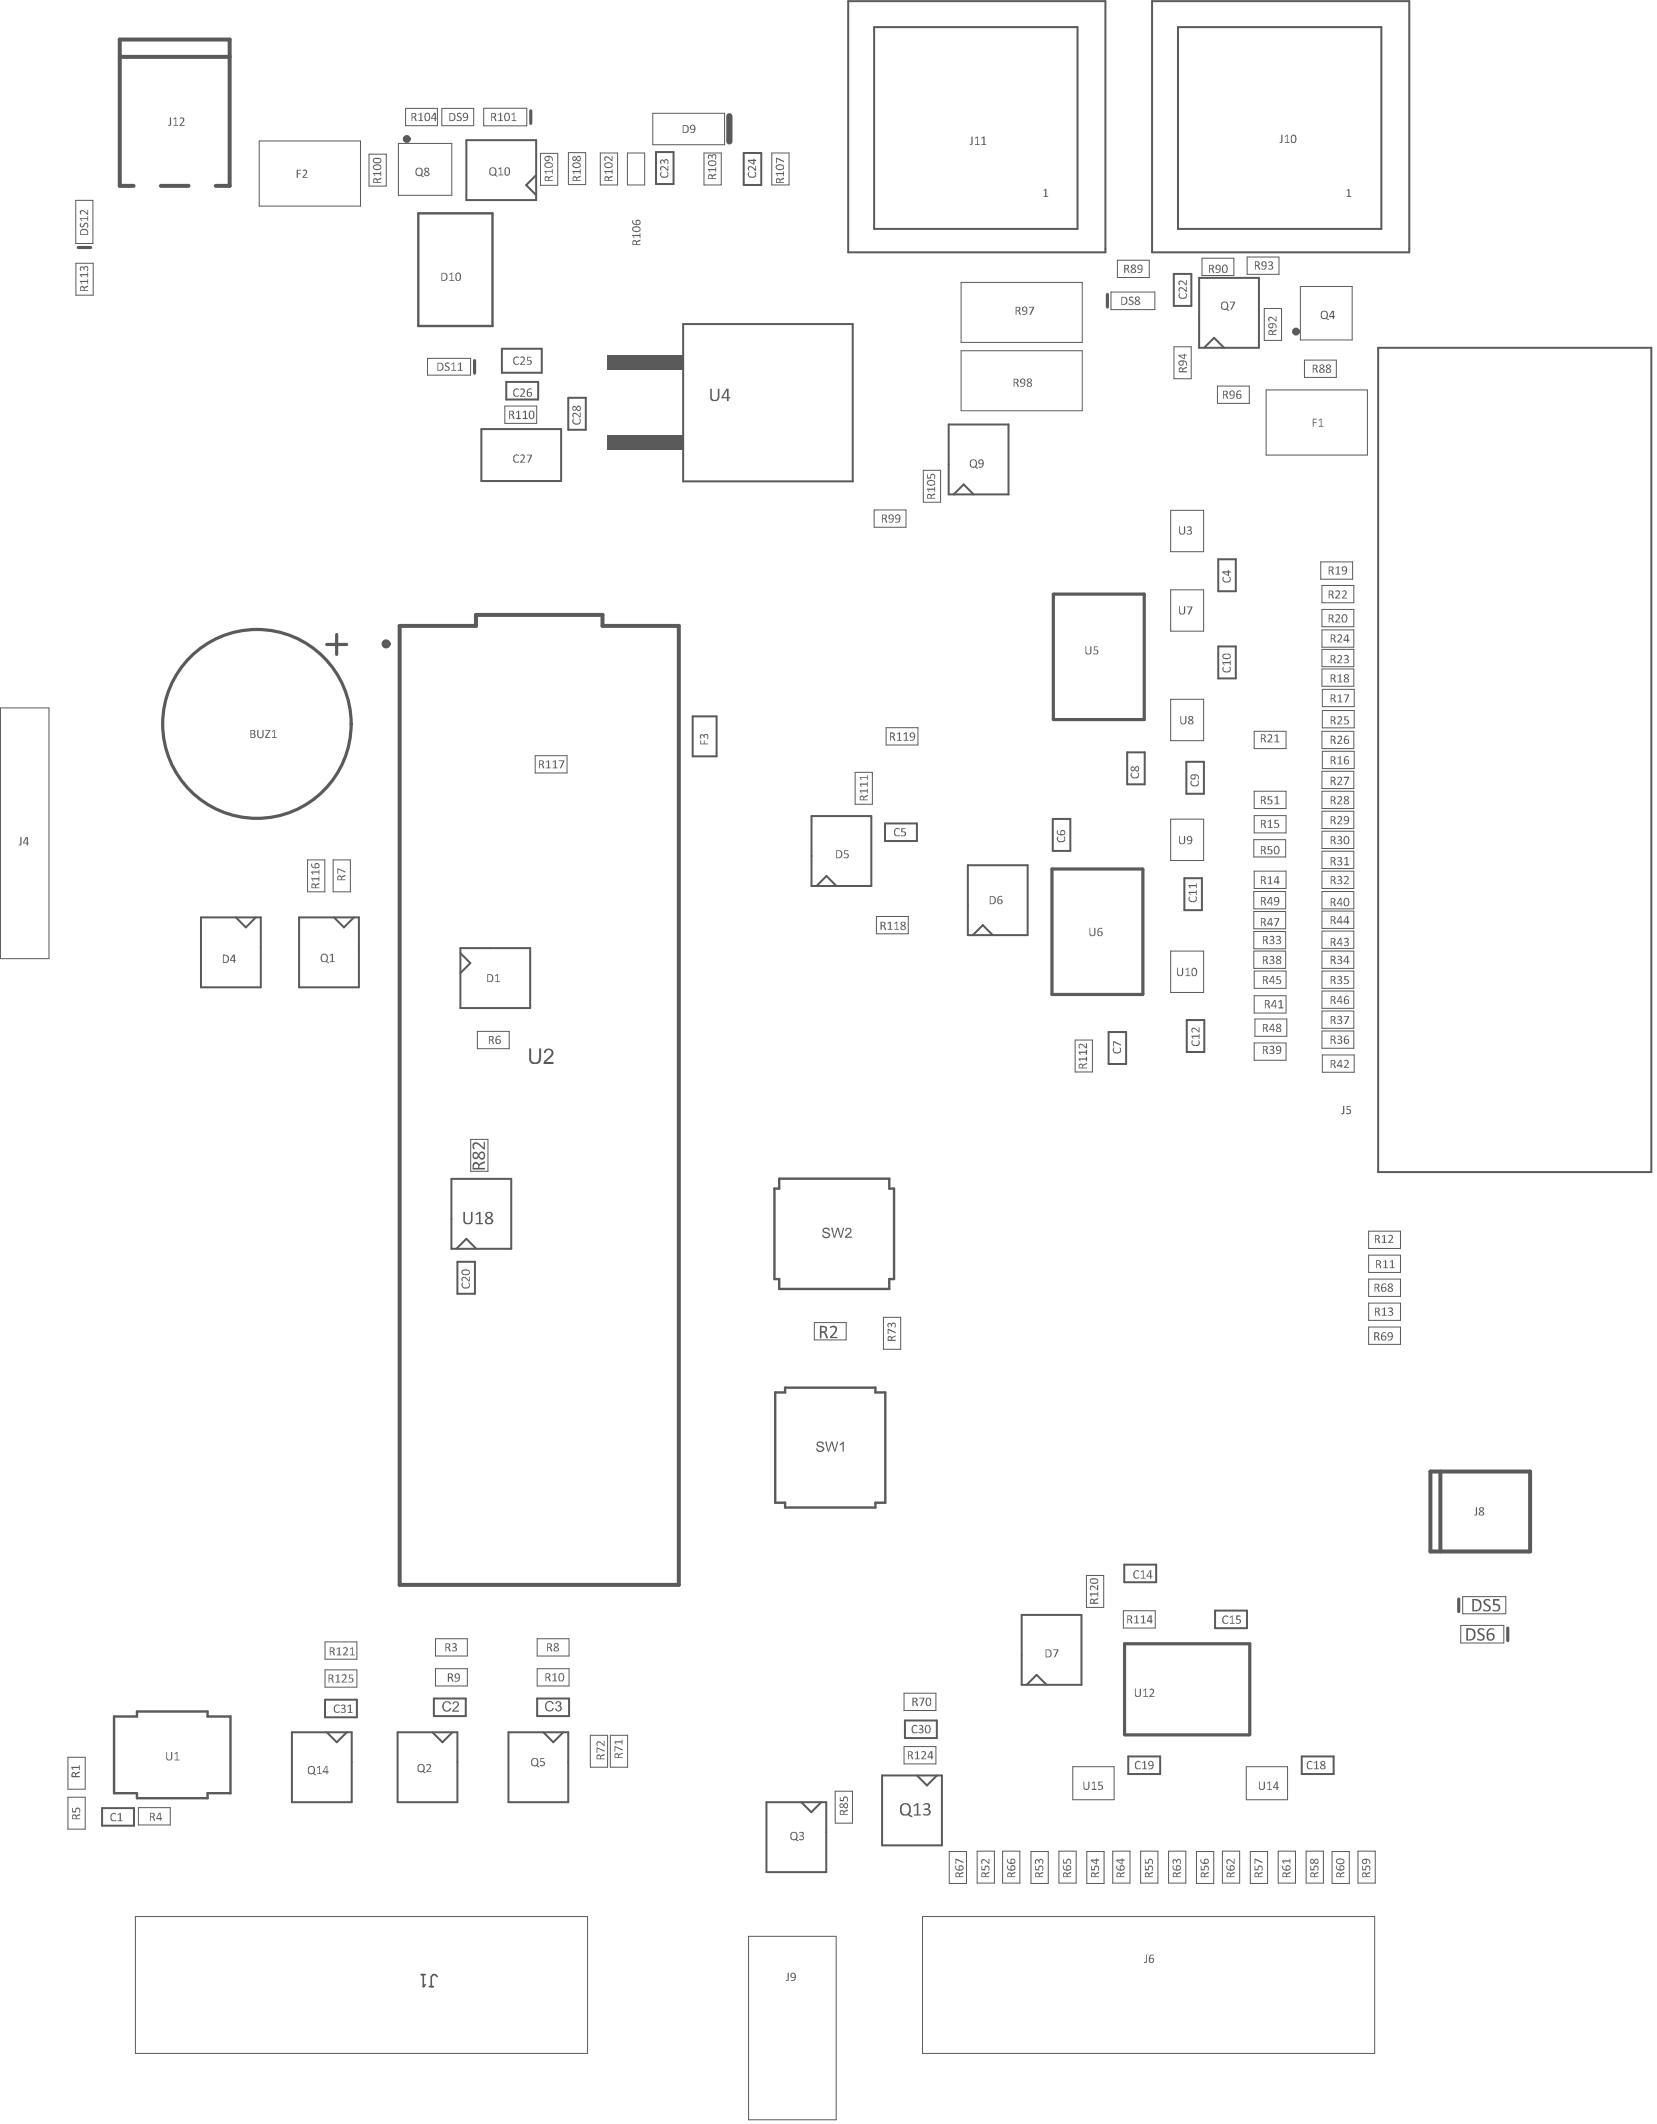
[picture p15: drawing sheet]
<svg xmlns="http://www.w3.org/2000/svg" width="351mm" height="449mm" viewBox="0 0 351 449" stroke-linecap="round" stroke-linejoin="round" font-family="sans-serif">
<g fill="#5a5a5a">
<path d="M128.6 75.3h16v2.9h-16z"/>
<path d="M128.6 92.2h16v3h-16z"/>
</g>
<g fill="none" stroke="#5a5a5a" stroke-width=".42">
<path d="M179.5 .2h54.4v53.2h-54.4zM185 5.7h43v42.7h-43zM243.8 .2h54.4v53.2h-54.4zM249.3 5.7h43v42.7h-43zM98.7 29.7h14.8v12.6h-14.8zM113.5 37.1l-2.1 2.1 2.1 2.1M138.8 32.2h3.7v6.7h-3.7zM157.4 32.4h3.7v6.7h-3.7zM248.4 58h3.7v6.7h-3.7zM253.8 58.8h12.6v14.8h-12.6zM106.2 73.8h8.5v5.1h-8.5zM144.6 68.6h35.9v33.3h-35.9z"/>
<path d="M254.8 73.6l2.1-2.1 2.1 2.1M291.7 73.6h57.8v174.4h-57.8zM101.9 90.8h16.8v11h-16.8zM107.1 80.8h6.8v3.7h-6.8zM120.3 84.2h3.7v6.7h-3.7zM200.8 89.8h12.6v14.8h-12.6zM201.8 104.6l2.1-2.1 2.1 2.1M257.8 118.3h3.7v6.8h-3.7zM257.8 136.8h3.7v6.8h-3.7zM146.6 151.6h5.1v8.4h-5.1zM238.5 159.2h3.8v6.8h-3.8zM171.7 172.7h12.7v14.8h-12.7z"/>
<path d="M187.3 174.2h6.7v3.8h-6.7zM222.8 173.3h3.7v6.8h-3.7zM251.1 161.2h3.7v6.8h-3.7zM42.5 194.1h12.7v14.8h-12.7zM49.9 194.1l2.1 2.1 2.1-2.1M63.3 194.1h12.7v14.8h-12.7zM70.7 194.1l2.1 2.1 2.1-2.1M172.8 187.5l2.1-2.1 2.1 2.1M204.8 183.1h12.7v14.8h-12.7zM205.9 197.9l2.1-2.1 2.1 2.1M250.6 185.8h3.8v6.8h-3.8zM97.4 200.6h14.8v12.7h-14.8z"/>
<path d="M97.4 201.7l2.1 2.1-2.1 2.1M234.6 218.4h3.7v6.7h-3.7zM251.1 215.8h3.8v6.8h-3.8zM95.5 249.5h12.7v14.7h-12.7zM96.6 264.2l2.1-2.1 2.1 2.1M96.8 267h3.7v6.8h-3.7zM237.9 331.1h6.8v3.7h-6.8zM68.8 359.7h6.7v3.7h-6.7zM91.8 359.4h6.8v3.7h-6.8zM113.7 359.4h6.7v3.7h-6.7zM216.2 341.7h12.7v14.8h-12.7zM217.3 356.5l2.1-2.1 2.1 2.1"/>
<path d="M257.1 340.8h6.8v3.7h-6.8zM61.8 366.6h12.6v14.7h-12.6zM69.2 366.6l2.1 2.1 2.1-2.1M84.1 366.6h12.7v14.7h-12.7zM91.5 366.6l2.1 2.1 2.1-2.1M107.6 366.6h12.7v14.7h-12.7zM115 366.6l2.1 2.1 2.1-2.1M186.7 375.7h12.6v14.8h-12.6zM191.5 364.1h6.8v3.7h-6.8zM194.1 375.7l2.1 2.1 2.1-2.1M238.8 371.7h6.7v3.7h-6.7zM275.5 371.7h6.7v3.7h-6.7z"/>
<path d="M21.6 382.6h6.8v3.7h-6.8zM162.2 381.3h12.7v14.8h-12.7zM169.6 381.3l2.1 2.2 2.1-2.2"/>
</g>
<g fill="none" stroke="#5a5a5a" stroke-width=".21">
<path d="M54.9 29.8h21.4v13.8h-21.4zM78.1 32.6h3.6v6.8h-3.6zM84.3 30.3h11.3v11h-11.3zM85.8 22.9h6.8v3.7h-6.8zM93.5 22.9h6.7v3.7h-6.7zM102.4 22.9h9.1v3.7h-9.1zM114.4 32.5h3.6v6.7h-3.6zM120.3 32.3h3.6v6.8h-3.6zM127 32.4h3.7v6.7h-3.7zM132.8 32.4h3.6v6.7h-3.6zM138.1 24h15.2v6.6h-15.2zM149 32.4h3.6v6.7h-3.6z"/>
<path d="M163.3 32.4h3.7v6.7h-3.7zM16 42.4h3.7v9.1h-3.7zM16.1 55.7h3.6v6.8h-3.6zM203.4 59.8h25.6v12.7h-25.6zM236.5 55.1h6.7v3.6h-6.7zM254.4 54.6h6.7v3.7h-6.7zM263.9 54.4h6.8v3.6h-6.8zM90.5 75.8h9.1v3.6h-9.1zM203.4 74.2h25.6v12.7h-25.6zM235.1 61.8h9.3v3.7h-9.3zM248.4 73.4h3.7v6.7h-3.7zM267.5 65.3h3.7v6.7h-3.7z"/>
<path d="M275.2 60.6h11v11.3h-11zM276.1 76.2h6.7v3.7h-6.7zM106.8 85.9h6.8v3.7h-6.8zM195.4 99.5h3.6v6.8h-3.6zM257.6 81.7h6.8v3.7h-6.8zM267.9 82.5h21.5v13.8h-21.5zM185 107.9h6.7v3.7h-6.7zM247.7 108h7v8.7h-7zM279.5 118.9h6.8v3.7h-6.8zM247.7 124.8h7v8.8h-7zM279.8 123.9h6.7v3.6h-6.7zM279.8 129h6.7v3.6h-6.7z"/>
<path d="M279.8 133.3h6.7v3.6h-6.7zM279.8 137.4h6.7v3.7h-6.7zM.1 149.8h10.3v53.1h-10.3zM113.3 159.9h6.7v3.7h-6.7zM187.5 154h6.8v3.6h-6.8zM247.7 148h7v8.7h-7zM265.4 154.7h6.8v3.7h-6.8zM279.8 141.6h6.7v3.6h-6.7zM279.8 154.7h6.7v3.7h-6.7zM279.8 145.9h6.8v3.6h-6.8zM279.8 150.4h6.8v3.6h-6.8zM279.8 159h6.8v3.6h-6.8z"/>
<path d="M181 163.4h3.6v6.8h-3.6zM247.7 173.3h7v8.8h-7zM265.3 177.7h6.8v3.6h-6.8zM265.4 167.4h6.8v3.7h-6.8zM265.4 172.6h6.8v3.6h-6.8zM279.8 163.2h6.7v3.7h-6.7zM279.8 167.4h6.7v3.7h-6.7zM279.8 171.7h6.7v3.6h-6.7zM279.8 175.9h6.7v3.6h-6.7zM65.1 182h3.6v6.7h-3.6zM70.5 182h3.7v6.7h-3.7zM185.5 193.9h6.7v3.7h-6.7z"/>
<path d="M265.3 188.7h6.8v3.6h-6.8zM265.3 192.9h6.8v3.6h-6.8zM265.3 197.1h6.8v3.7h-6.8zM265.4 184.3h6.8v3.7h-6.8zM279.8 184.3h6.7v3.7h-6.7zM279.8 180.1h6.7v3.7h-6.7zM279.8 188.7h6.7v3.6h-6.7zM279.8 192.8h6.7v3.7h-6.7zM279.8 197h6.7v3.7h-6.7zM101 218.2h6.8v3.7h-6.8zM247.7 201.3h7v8.7h-7zM265.3 201.2h6.8v3.7h-6.8z"/>
<path d="M265.4 205.5h6.8v3.6h-6.8zM265.4 210.7h6.8v3.7h-6.8zM265.6 215.6h6.7v3.7h-6.7zM279.8 201.2h6.7v3.7h-6.7zM279.8 205.5h6.7v3.6h-6.7zM279.8 209.7h6.7v3.7h-6.7zM279.8 213.9h6.7v3.7h-6.7zM279.8 218.2h6.7v3.6h-6.7zM227.5 220.1h3.7v6.7h-3.7zM265.4 220.7h6.8v3.7h-6.8zM279.8 223.2h6.8v3.7h-6.8zM99.6 241.1h3.7v6.8h-3.7z"/>
<path d="M172.3 279.9h6.8v3.6h-6.8zM187 278.8h3.6v6.7h-3.6zM289.6 260.5h6.8v3.7h-6.8zM289.6 265.6h6.8v3.6h-6.8zM289.6 270.7h6.8v3.6h-6.8zM289.6 275.7h6.8v3.7h-6.8zM289.6 280.8h6.8v3.7h-6.8zM229.9 333.4h3.7v6.7h-3.7zM309.5 337.8h9.2v3.7h-9.2zM68.8 347.4h6.7v3.7h-6.7zM68.8 353.3h6.7v3.7h-6.7zM92.2 346.8h6.7v3.6h-6.7z"/>
<path d="M92.2 353.1h6.7v3.7h-6.7zM113.7 346.8h6.7v3.6h-6.7zM113.7 353.1h6.7v3.7h-6.7zM191.3 358.3h6.8v3.6h-6.8zM237.7 340.8h6.8v3.7h-6.8zM309.1 343.9h9.1v3.8h-9.1zM14.4 371.8h3.6v6.8h-3.6zM124.9 367.2h3.7v6.7h-3.7zM129.2 367.2h3.6v6.7h-3.6zM176.7 379h3.7v6.8h-3.7zM191.3 369.6h6.8v3.6h-6.8zM227 373.8h8.8v7h-8.8z"/>
<path d="M263.7 373.8h8.8v7h-8.8zM14.4 380.3h3.6v6.7h-3.6zM29.3 382.5h6.7v3.7h-6.7zM200.9 391.8h3.6v6.7h-3.6zM206.8 391.7h3.6v6.8h-3.6zM212.2 391.7h3.6v6.8h-3.6zM218.2 391.8h3.6v6.7h-3.6zM224.1 391.7h3.6v6.8h-3.6zM230 391.8h3.6v6.7h-3.6zM235.5 391.7h3.6v6.8h-3.6zM241.4 391.7h3.6v6.8h-3.6zM247.3 391.7h3.6v6.8h-3.6z"/>
<path d="M253.2 391.8h3.7v6.7h-3.7zM258.7 391.7h3.6v6.8h-3.6zM264.6 391.8h3.6v6.7h-3.6zM270.5 391.7h3.7v6.8h-3.7zM276.4 391.7h3.7v6.8h-3.7zM281.9 391.8h3.6v6.7h-3.6zM287.4 391.7h3.6v6.8h-3.6zM28.7 405.5h95.6v29h-95.6zM158.4 409.7h18.6v38.8h-18.6zM195.2 405.5h95.7v29h-95.7z"/>
</g>
<path d="M88.5 45.1h15.7v23.9h-15.7zM164.9 249.4h23.3v2.1h1v19.1h-1v2.1h-23.3v-2.1h-1v-19.1h1zM164.1 294.6h2v-1h19.2v1h2v23.4h-2v1h-19.2v-1h-2zM24.1 363.2h4.9v-1h14.9v1h4.9v16.2h-4.9v1.1h-14.9v-1.1h-4.9z" fill="none" stroke="#5a5a5a" stroke-width=".51"/>
<path d="M25.3 12h23.3M28.3 39.3h-3v-30.9h23.3v30.9h-2.9M34 39.3h5.9M84.6 132.4h16.1v-2.3h26.8v2.3h16.2v203h-59.1zM302.7 311.4h21.1v16.9h-21.1zM304.8 311.4v16.9" fill="none" stroke="#5a5a5a" stroke-width=".84"/>
<path d="M154.4 24.6v5.3" fill="none" stroke="#5a5a5a" stroke-width="1.3"/>
<path d="M112.3 23.5v2.6M16.5 52.4h2.7M100.4 76.3v2.7M234.4 62.3v2.7M308.7 338.4v2.6M319.1 344.5v2.7" fill="none" stroke="#5a5a5a" stroke-width=".66"/>
<path d="M69.1 136.4h4.3M71.2 134.3v4.2M223 125.7h19.2v26.6l-19.3-.1zM222.6 183.9l19.3 .1-.1 26.4h-19.2zM238 347.8h26.5v19.2l-26.4 .1z" fill="none" stroke="#5a5a5a" stroke-width=".68"/>
<g fill="#5a5a5a">
<path d="M258.9 342a.57 .57 0 0 1 .6-.2 .57 .57 0 0 1 .4 .4 .63 .63 0 0 0-.9 0 .63 .63 0 0 0 0 .9l.2 .3 .7-.1a.63 .63 0 0 1-1 .1 1.14 1.14 0 0 1 0-1.4z"/>
<path d="M260.3 342.2l.6-.4v1.6h.3l.1 .2h-1v-.2h.4v-1.3l-.4 .2z"/>
<path d="M261.7 341.8l.8 .1v.2h-.6v.5a.56 .56 0 0 1 .7 .6 .56 .56 0 0 1-.8 .4l-.3-.1 .1-.2a.43 .43 0 0 0 .6 .1 .43 .43 0 0 0 .1-.6 .43 .43 0 0 0-.6 0z"/>
<path d="M150.3 82.3h.3v1.6a.64 .64 0 0 0 .6 .7 .64 .64 0 0 0 .7-.7v-1.6h.3v1.6a1 1 0 0 1-.8 1 1 1 0 0 1-1.1-.7z"/>
<path d="M166.8 417.4h.1v1.5a.31 .31 0 0 1-.2 .3 .31 .31 0 0 1-.4-.2h.4z"/>
<path d="M153.8 82.6l-.8 1.4h.8zM153.7 82.3h.5v1.7h.3v.3h-.3v.6h-.4v-.6h-1.1v-.4z"/>
<path d="M167.6 417.7a.37 .37 0 0 0-.1 .5 .37 .37 0 0 0 .6 0 .37 .37 0 0 0-.1-.5zM167.5 417.5a.76 .76 0 0 1 .9 .3 .76 .76 0 0 1 0 .9 .61 .61 0 0 1-.4 .5 .61 .61 0 0 1-.7-.1v-.1a.5 .5 0 0 0 .6 0 .5 .5 0 0 0 .2-.6 .55 .55 0 0 1-.8-.1 .55 .55 0 0 1 .2-.8z"/>
</g>
<path d="M89.2 417.8h.8M89.6 417.8v2.6M92.5 418.3l-.4-.5h-.4l-.4 .5v2.1M90.8 420.4h.9" fill="none" stroke="#5a5a5a" stroke-width=".34"/>
<circle cx="89.6" cy="420.4" r=".17" fill="#5a5a5a"/>
<path d="M90 419.9l-.4 .5" fill="none" stroke="#5a5a5a" stroke-width=".34"/>
<g fill="#5a5a5a">
<path d="M229.3 377h.2v1.1a.42 .42 0 0 0 .4 .4 .42 .42 0 0 0 .4-.4v-1.1h.3v1.1a.64 .64 0 0 1-.7 .7 .64 .64 0 0 1-.6-.7z"/>
<path d="M231.1 377.2l.6-.2v1.5h.3v.3h-.9v-.3h.4v-1.3l-.4 .2z"/>
<path d="M232.4 377h.9v.2h-.6v.5a.58 .58 0 0 1 .7 .5 .58 .58 0 0 1-.7 .6l-.4-.1v-.3a.48 .48 0 0 0 .6 .2 .48 .48 0 0 0 .3-.6l-.3-.2h-.5z"/>
<path d="M114.3 372h.9v.2h-.7v.5a.58 .58 0 0 1 .8 .7 .58 .58 0 0 1-1 .2v-.2a.44 .44 0 0 0 .5 .1 .44 .44 0 0 0 .2-.5l-.1-.2h-.6z"/>
<path d="M173 305.1a.97 .97 0 0 1 1.4 .4l-.3 .1a.51 .51 0 0 0-.5-.4 .51 .51 0 0 0-.5 .4l.3 .3a.8 .8 0 0 1 1 1 .88 .88 0 0 1-1 .4 .88 .88 0 0 1-.7-.8h.3a.61 .61 0 0 0 .6 .5 .61 .61 0 0 0 .6-.4h-.1a.85 .85 0 0 0-.9-.5 .63 .63 0 0 1-.2-1z"/>
<path d="M174.6 305h.3l.5 1.9 .5-1.9h.3l.4 1.9 .5-1.9h.3l-.6 2.2h-.3l-.5-1.9-.6 1.9h-.2z"/>
<path d="M177.7 305.5l.5-.2 .1-.3h.3v2.2h-.3v-1.7l-.4 .3h-.2z"/>
<path d="M174.3 259.9a.97 .97 0 0 1 1.3 .4l-.2 .1a.51 .51 0 0 0-.5-.4 .51 .51 0 0 0-.5 .4l.3 .3a.8 .8 0 0 1 .9 1 .88 .88 0 0 1-.9 .3 .88 .88 0 0 1-.7-.8h.3a.61 .61 0 0 0 .5 .6 .61 .61 0 0 0 .6-.5 .85 .85 0 0 0-1-.4 .63 .63 0 0 1-.1-1z"/>
<path d="M175.9 259.8h.3l.4 1.9 .5-1.9h.4l.4 1.9 .5-1.9h.3l-.6 2.1h-.3l-.5-1.8-.6 1.8h-.2z"/>
<path d="M179.1 259.9a.66 .66 0 0 1 .9 0 .66 .66 0 0 1 0 .9l-.8 .9h1.1v.2h-1.5v-.2l.4-.5a1.08 1.08 0 0 0 .6-1.1h-.6l-.1 .4-.3-.1z"/>
<path d="M35.2 370.7h.2v1.1a.43 .43 0 0 0 .4 .6 .43 .43 0 0 0 .4-.6v-1.1h.3v1.1a.63 .63 0 0 1-.6 .7 .63 .63 0 0 1-.7-.6z"/>
<path d="M37 371l.6-.3v1.6h.4v.2h-1v-.2h.4v-1.3l-.4 .2z"/>
<path d="M112 221.8h.4v2a.85 .85 0 0 0 .8 1 .85 .85 0 0 0 .9-.9v-2.1h.4v2a1.3 1.3 0 0 1-1 1.4 1.3 1.3 0 0 1-1.5-.9z"/>
<path d="M115.4 222a1.04 1.04 0 0 1 1.4 .1 1.04 1.04 0 0 1 .2 1.3l-1.5 1.3h1.6v.4h-2.1a1.57 1.57 0 0 1 .9-1.2 1.78 1.78 0 0 0 .8-1.4 .68 .68 0 0 0-.8-.3 .68 .68 0 0 0-.5 .7l-.4-.1z"/>
<path d="M239.1 62.8l.5-.1 .2 .2-.1 .2a.29 .29 0 0 0-.5 0 .29 .29 0 0 0 .2 .4 .56 .56 0 0 1 .4 .8 .56 .56 0 0 1-.8 .2l-.2-.1v-.2h.2a.37 .37 0 0 0 .6 0 .37 .37 0 0 0-.4-.5l-.3-.2v-.5z"/>
<path d="M17 47.2l.2 .1a.29 .29 0 0 0 0 .5 .29 .29 0 0 0 .4-.2 .55 .55 0 0 1 .8-.4 .55 .55 0 0 1 .2 .9l-.3 .1 .1-.2a.37 .37 0 0 0-.1-.6 .37 .37 0 0 0-.5 .4 .49 .49 0 0 1-.7 .3 .49 .49 0 0 1-.1-.8z"/>
<path d="M16.9 46.2h1.6v-.5h.2v1h-.2v-.4h-1.4l.3 .4h-.2z"/>
<path d="M17.1 44.5l.9 .1 .5 .5v-.7h.2v1.1l-.9-.6a.35 .35 0 0 0-.5-.2 .35 .35 0 0 0-.1 .5v.2h-.2v-.3a.45 .45 0 0 1 .1-.6z"/>
<path d="M94.3 76.8l.6-.1 .2 .1-.2 .2a.29 .29 0 0 0-.5 0 .29 .29 0 0 0 .3 .4 .56 .56 0 0 1 .4 .8 .56 .56 0 0 1-.8 .3l-.2-.1v-.3l.2 .1a.37 .37 0 0 0 .6-.1 .37 .37 0 0 0-.4-.5l-.3-.2v-.5z"/>
<path d="M95.5 77l.6-.3v1.6h.4v.2h-1v-.2h.5v-1.4l-.4 .3z"/>
<path d="M96.9 77l.7-.3v1.6h.3v.2h-1l.1-.2h.3v-1.4l-.3 .3z"/>
<path d="M312.9 344.6h.2a.63 .63 0 0 1 1 .3h-.2a.47 .47 0 0 0-.8 0 .47 .47 0 0 0 .4 .7 .81 .81 0 0 1 .7 1.1 .81 .81 0 0 1-1.2 .4h-.2a.24 .24 0 0 1-.2-.2 .24 .24 0 0 1 .1-.3 .7 .7 0 0 0 1.1 0 .72 .72 0 0 0-.7-.7 .78 .78 0 0 1-.2-1.3z"/>
<path d="M62.8 35.9h.9v.2h-.7v.6h.6v.2h-.6v.7h-.2z"/>
<path d="M64.1 35.9a.59 .59 0 0 1 .8 .2 .59 .59 0 0 1-.2 .8l-.5 .5h.9v.2h-1.1l.5-.7a.44 .44 0 0 0 .2-.5 .44 .44 0 0 0-.5-.3l-.1 .2z"/>
<path d="M148.2 156.7h.2v.6h.6v-.6h.1v.6h.8v.2h-1.7z"/>
<path d="M148.3 155.4h.5l.2 .2a.53 .53 0 0 1 .7-.2 .53 .53 0 0 1 .2 .8l-.2 .2-.1-.2a.36 .36 0 0 0 .1-.5 .36 .36 0 0 0-.6 0v.5h-.1a.36 .36 0 0 0-.4-.6h-.2l-.1 .3 .1 .4h-.1l-.2-.3z"/>
<path d="M95.1 58l.6-.3v1.6h.4v.1h-1v-.1h.4v-1.4l-.3 .3z"/>
<path d="M36 24.8h.2v1.7l-.2 .1a.21 .21 0 0 1-.3 .1 .21 .21 0 0 1 0-.3h.3z"/>
<path d="M36.7 25.1l.6-.3v1.7h.4l-.1 .1h-.9v-.1h.4v-1.4l-.3 .2z"/>
<path d="M38.1 24.9a.57 .57 0 0 1 .7 0 .57 .57 0 0 1 .2 .6l-.7 1h.8v.1h-1.1l.5-.7a.62 .62 0 0 0 .1-.9l-.5 .2z"/>
<path d="M284.2 234h.3v1.4a.35 .35 0 0 1-.3 .4 .35 .35 0 0 1-.4-.3 .26 .26 0 0 0 .3 .1 .26 .26 0 0 0 .1-.3z"/>
<path d="M285 234h.8v.2h-.6v.5a.58 .58 0 0 1 .7 .5 .58 .58 0 0 1-.7 .6l-.4-.2 .1-.1h.3a.39 .39 0 0 0 .5-.4 .39 .39 0 0 0-.6-.2z"/>
<path d="M205.6 28.9h.2v1.6l-.1 .2a.21 .21 0 0 1-.3 0 .21 .21 0 0 1-.1-.3h.3z"/>
<path d="M206.3 29.2l.6-.3v1.6h.4v.2h-1v-.2h.5v-1.3l-.5 .2z"/>
<path d="M207.7 29.2l.7-.3v1.6h.3v.2h-1v-.2h.4v-1.3l-.3 .2z"/>
<path d="M220.9 40.2l.5-.2v1.5h.4l.1 .2h-1v-.2h.3v-1.3l-.3 .2z"/>
<path d="M271.2 28.5h.2v1.5a.31 .31 0 0 1-.3 .3 .31 .31 0 0 1-.3-.2h.3z"/>
<path d="M271.9 28.8l.6-.3v1.6h.4v.2h-1v-.2h.4v-1.4l-.3 .3z"/>
<path d="M285 40.2l.6-.2v1.5h.3l.1 .2h-1v-.2h.3v-1.3l-.3 .2z"/>
<path d="M312.4 318.9h.2v1.5a.31 .31 0 0 1-.3 .3 .31 .31 0 0 1-.3-.2h.3z"/>
<path d="M108.9 96.2h.8l.1 .3a.53 .53 0 0 0-.6-.1 .53 .53 0 0 0-.3 .6 .56 .56 0 0 0 .2 .7 .56 .56 0 0 0 .7-.1h.1a.74 .74 0 0 1-1 .2 .74 .74 0 0 1-.3-.9v-.3z"/>
<path d="M110.2 96.2a.61 .61 0 0 1 .8 .3 .61 .61 0 0 1-.3 .8l-.3 .4h.7v.2h-1.1l.6-.7a.44 .44 0 0 0 .2-.5 .44 .44 0 0 0-.5-.3l-.2 .1z"/>
<path d="M111.5 96.2h1.1l-.7 1.7h-.3l.7-1.5h-.8z"/>
<path d="M108.9 75.5h.8l.1 .3a.52 .52 0 0 0-.7-.2 .52 .52 0 0 0-.2 .7 .56 .56 0 0 0 .2 .7 .56 .56 0 0 0 .7-.2l.1 .1a.79 .79 0 0 1-1.1 .1 .79 .79 0 0 1-.2-1z"/>
<path d="M110.2 75.5a.61 .61 0 0 1 .8 .3 .61 .61 0 0 1-.3 .8l-.3 .4h.7v.2h-1.1l.6-.7a.44 .44 0 0 0 .2-.5 .44 .44 0 0 0-.5-.3h-.2z"/>
<path d="M111.6 75.5h.8v.2h-.7v.5a.58 .58 0 0 1 .9 .5 .58 .58 0 0 1-.9 .5h-.2v-.3a.46 .46 0 0 0 .6 .1 .46 .46 0 0 0 .1-.6l-.6-.1z"/>
<path d="M97.8 271.4l.3 .1a.61 .61 0 0 0-.1 .8 .61 .61 0 0 0 .8 .1 .58 .58 0 0 0 .5-.4 .58 .58 0 0 0-.2-.6h.1a.75 .75 0 0 1 .1 .9 .75 .75 0 0 1-.9 .4 .78 .78 0 0 1-.7-.5 .78 .78 0 0 1 .1-.8z"/>
<path d="M97.9 270.2a.78 .78 0 0 1 1 .4l.3 .3v-.8h.2v1h-.2l-.4-.3a.68 .68 0 0 0-.9-.3l.1 .6h-.2l-.1-.2a.45 .45 0 0 1 .2-.7z"/>
<path d="M54.4 154.5h.3v1.1a.42 .42 0 0 0 .4 .4 .42 .42 0 0 0 .4-.4v-1.1h.3v1.1a.68 .68 0 0 1-.7 .6 .68 .68 0 0 1-.7-.6z"/>
<path d="M56.1 154.5h1.1v.2l-.8 1.3h.8v.2h-1.1v-.3l.9-1.3h-.9z"/>
<path d="M57.6 154.7l.5-.2v1.5h.5v.2h-1v-.2h.4v-1.4l-.4 .3z"/>
<path d="M4.3 177.1h.3v1.5l-.2 .3a.21 .21 0 0 1-.3 0 .21 .21 0 0 1 0-.3h.2z"/>
<path d="M240.2 357.3h.1v1.1a.43 .43 0 0 0 .4 .5 .43 .43 0 0 0 .5-.4l.1-1.2 .1 .1v1.1a.63 .63 0 0 1-.6 .6 .63 .63 0 0 1-.6-.6z"/>
<path d="M241.9 357.6l.6-.3v1.6h.5v.2h-1.1v-.2h.5v-1.4l-.4 .3z"/>
<path d="M243.4 357.4a.61 .61 0 0 1 .8 .3 .61 .61 0 0 1-.3 .8l-.3 .4h.7v.2h-1.1l.5-.7a.44 .44 0 0 0 .3-.6 .44 .44 0 0 0-.5-.3l-.2 .1z"/>
<path d="M23.7 383.7h.8l.1 .3a.53 .53 0 0 0-.7-.1 .53 .53 0 0 0-.3 .5 .56 .56 0 0 0 .2 .7 .56 .56 0 0 0 .8-.1v.1a.74 .74 0 0 1-.9 .2 .74 .74 0 0 1-.3-1l.1-.4z"/>
<path d="M24.9 383.9l.5-.3 .2 .1v1.5h.3v.2h-1v-.2h.4v-1.4l-.3 .3z"/>
<path d="M258.8 122.1h.3a.53 .53 0 0 0-.2 .6 .53 .53 0 0 0 .6 .3 .56 .56 0 0 0 .7-.2 .56 .56 0 0 0-.1-.7l.1-.1a.73 .73 0 0 1 .2 .9 .73 .73 0 0 1-.9 .4 .74 .74 0 0 1-.7-.4 .74 .74 0 0 1 0-.8z"/>
<path d="M189.5 175.3h.8l.1 .3a.52 .52 0 0 0-.7-.2 .52 .52 0 0 0-.2 .6 .56 .56 0 0 0 .2 .7 .56 .56 0 0 0 .7-.1l.1 .1a.79 .79 0 0 1-1.1 .1 .79 .79 0 0 1-.2-1z"/>
<path d="M190.7 175.3h1v.1h-.7l.1 .5a.56 .56 0 0 1 .6 .7 .56 .56 0 0 1-.8 .4l-.3-.1 .1-.2a.39 .39 0 0 0 .7 0 .39 .39 0 0 0-.3-.6h-.4z"/>
<path d="M223.8 177h.3a.52 .52 0 0 0-.2 .7 .52 .52 0 0 0 .6 .3 .56 .56 0 0 0 .7-.2 .56 .56 0 0 0-.1-.8h.1a.74 .74 0 0 1 .1 .9 .74 .74 0 0 1-.9 .3 .71 .71 0 0 1-.7-.4 .71 .71 0 0 1 .1-.8z"/>
<path d="M235.6 221.7h.3a.64 .64 0 0 0-.1 .8 .64 .64 0 0 0 .8 .2 .6 .6 0 0 0 .3-1h.1a.61 .61 0 0 1 .3 .5 .61 .61 0 0 1-.3 .6 1.01 1.01 0 0 1-1.5-.6z"/>
<path d="M235.5 220.3l1.7 .7v.3l-1.5-.7v.8h-.2z"/>
<path d="M239.4 163.5h.3a.52 .52 0 0 0-.2 .7 .52 .52 0 0 0 .6 .2 .56 .56 0 0 0 .7-.2 .56 .56 0 0 0-.1-.7l.1-.1a.74 .74 0 0 1 .2 1 .74 .74 0 0 1-1 .3 .71 .71 0 0 1-.7-.4 .71 .71 0 0 1 .1-.8z"/>
<path d="M252.1 165.2h.2a.52 .52 0 0 0-.2 .6 .52 .52 0 0 0 .7 .3 .56 .56 0 0 0 .7-.2 .56 .56 0 0 0-.2-.7l.1-.1a.74 .74 0 0 1 .2 1 .74 .74 0 0 1-.9 .3 .71 .71 0 0 1-.7-.4 .71 .71 0 0 1 .1-.8z"/>
<path d="M258.8 141.1h.3a.52 .52 0 0 0-.2 .6 .52 .52 0 0 0 .6 .3 .56 .56 0 0 0 .7-.2 .56 .56 0 0 0-.1-.7l.1-.1a.74 .74 0 0 1 .2 1 .74 .74 0 0 1-1 .3 .71 .71 0 0 1-.7-.4 .71 .71 0 0 1 .1-.8z"/>
<path d="M258.7 140.1h1.6v-.3h.1v1h-.1v-.5h-1.4l.3 .4-.2 .1z"/>
<path d="M251.7 189.7h.2a.53 .53 0 0 0-.1 .6 .53 .53 0 0 0 .5 .3 .56 .56 0 0 0 .7-.2 .56 .56 0 0 0-.1-.7l.1-.1a.73 .73 0 0 1 .2 .9 .73 .73 0 0 1-.9 .4 .74 .74 0 0 1-.7-.4 .74 .74 0 0 1 .1-.8z"/>
<path d="M251.6 188.7h1.5v-.3h.2v1h-.2v-.4h-1.4l.3 .3-.2 .1-.3-.5z"/>
<path d="M251.6 187.3h1.5v-.4h.2v1h-.2v-.4h-1.4l.3 .4h-.2l-.3-.4z"/>
<path d="M252.2 220.2h.3a.62 .62 0 0 0-.1 .7 .62 .62 0 0 0 .7 .3 .57 .57 0 0 0 .6-.4 .57 .57 0 0 0-.2-.6l.2-.1a.79 .79 0 0 1 .1 1 .79 .79 0 0 1-1 .2 .66 .66 0 0 1-.6-.9z"/>
<path d="M252.2 219.1h1.5v-.3h.1v1h-.1v-.4h-1.4l.3 .3-.2 .1z"/>
<path d="M252.2 217.5a1.08 1.08 0 0 1 1.2 .5l.3 .2v-.8h.1v1.1l-.6-.5a.39 .39 0 0 0-.5-.3 .39 .39 0 0 0-.3 .5l.1 .3h-.3l-.1-.5z"/>
<path d="M240.2 332.4a.6 .6 0 0 1 .9 .2h-.1a.57 .57 0 0 0-.7-.1 .57 .57 0 0 0-.2 .7 .55 .55 0 0 0 .3 .6 .55 .55 0 0 0 .6-.1h.1a.72 .72 0 0 1-1 .3 .72 .72 0 0 1-.3-1l.1-.4z"/>
<path d="M241.4 332.5l.6-.2v1.6h.5l-.1 .1h-1v-.1h.5v-1.4l-.4 .2z"/>
<path d="M276.9 372.7h.7l.1 .3a.52 .52 0 0 0-.6-.2 .52 .52 0 0 0-.3 .6 .56 .56 0 0 0 .2 .7 .56 .56 0 0 0 .7-.1l.1 .1a.79 .79 0 0 1-1 .1 .79 .79 0 0 1-.3-1z"/>
<path d="M278.1 372.9l.6-.3v1.6h.4v.2h-1v-.2h.4v-1.4l-.3 .3z"/>
<path d="M240.5 372.7h.8l.1 .3a.52 .52 0 0 0-.7-.2 .52 .52 0 0 0-.3 .6 .56 .56 0 0 0 .2 .7 .56 .56 0 0 0 .8-.1v.1a.79 .79 0 0 1-1 .1 .79 .79 0 0 1-.2-1z"/>
<path d="M241.7 372.9l.7-.3v1.6h.3v.2h-1v-.2h.4v-1.4l-.3 .3z"/>
<path d="M249.5 62.1h.3a.53 .53 0 0 0-.2 .6 .53 .53 0 0 0 .6 .3 .56 .56 0 0 0 .7-.2 .56 .56 0 0 0-.1-.7l.1-.1a.73 .73 0 0 1 .2 .9 .73 .73 0 0 1-.9 .3 .74 .74 0 0 1-.7-.3 .74 .74 0 0 1 0-.8z"/>
<path d="M249.6 60.8h.5l.9 .7v-.8h.1v1.1l-.6-.5a.44 .44 0 0 0-.6-.3 .44 .44 0 0 0-.3 .5l.1 .1a.35 .35 0 0 1-.4-.2 .35 .35 0 0 1 .2-.4z"/>
<path d="M249.5 59.4a1.08 1.08 0 0 1 1.2 .5l.3 .2v-.8h.1v1.1h-.2l-.5-.5a.4 .4 0 0 0-.5-.3 .4 .4 0 0 0-.3 .5l.1 .3a.56 .56 0 0 1-.2-1z"/>
<path d="M139.9 36.3l.2 .1a.58 .58 0 0 0-.1 .8 .58 .58 0 0 0 .8 .2 .51 .51 0 0 0 .5-.4 .51 .51 0 0 0-.2-.6v-.1a.66 .66 0 0 1 .3 1.1 .92 .92 0 0 1-1.2 .2 .92 .92 0 0 1-.4-1.1z"/>
<path d="M139.9 35.2a.89 .89 0 0 1 1 .4l.4 .2v-.7h.1v1.1l-.6-.4a.56 .56 0 0 0-.9-.2l.1 .5h-.2l-.1-.3z"/>
<path d="M139.8 33.8l.5-.1 .2 .4a.52 .52 0 0 1 .7-.4 .52 .52 0 0 1 .2 .8v.2h-.2v-.1a.35 .35 0 0 0 0-.6 .35 .35 0 0 0-.5 .1v.5h-.2l-.1-.3a.29 .29 0 0 0-.4-.2 .29 .29 0 0 0 0 .5v.1a.56 .56 0 0 1-.2-.9z"/>
<path d="M158.5 36.3l.2 .1a.6 .6 0 0 0-.1 .8 .6 .6 0 0 0 .8 .2 .52 .52 0 0 0 .5-.4 .52 .52 0 0 0-.2-.6l.1-.1a.73 .73 0 0 1 .2 1 .73 .73 0 0 1-.9 .3 .73 .73 0 0 1-.8-.4 .73 .73 0 0 1 .2-.9z"/>
<path d="M158.5 35.2a1.12 1.12 0 0 1 1.1 .4l.2 .2v-.7h.2v1.1l-.6-.4a.56 .56 0 0 0-.9-.2l.1 .5a.51 .51 0 0 1-.4-.4 .51 .51 0 0 1 .3-.5z"/>
<path d="M108.9 82.3h.8l.1 .3a.52 .52 0 0 0-.7-.2 .52 .52 0 0 0-.2 .6 .56 .56 0 0 0 .2 .7 .56 .56 0 0 0 .7-.1l.1 .1a.79 .79 0 0 1-1.1 .1 .79 .79 0 0 1-.2-1z"/>
<path d="M110.2 82.3a.61 .61 0 0 1 .8 .2 .61 .61 0 0 1-.3 .9l-.3 .4h.7v.1h-1.1l.6-.6a.44 .44 0 0 0 .2-.6 .44 .44 0 0 0-.5-.3l-.2 .1z"/>
<path d="M121.3 88.6h.2a.62 .62 0 0 0 0 .8 .62 .62 0 0 0 .7 .2 .57 .57 0 0 0 .5-.4 .57 .57 0 0 0-.2-.6h.2a.84 .84 0 0 1-.2 1.2 .84 .84 0 0 1-1.1-.2l-.3-.3z"/>
<path d="M121.3 87.4h.1a.79 .79 0 0 1 1 .4l.3 .3v-.9h.2v1.1h-.3l-.6-.5a.4 .4 0 0 0-.6-.2 .4 .4 0 0 0 0 .7h-.1l-.2-.3z"/>
<path d="M104.8 206.4l.6-.3v1.5h.3l.1 .2h-1v-.2h.4v-1.2l-.3 .1z"/>
<path d="M178.7 179.9h.8v.2h-.7v.5a.57 .57 0 0 1 .9 .5 .57 .57 0 0 1-.9 .5h-.2v-.3a.44 .44 0 0 0 .5 .2 .44 .44 0 0 0 .2-.6l-.1-.1h-.5z"/>
<path d="M222.9 349h1.1l-.7 1.7h-.3l.7-1.5h-.8z"/>
<path d="M314.2 338.4h.1a.97 .97 0 0 1 1.1 .2l-.1 .2a.57 .57 0 0 0-.6-.2 .57 .57 0 0 0-.4 .4l.2 .4a.93 .93 0 0 1 .9 1.2 1.07 1.07 0 0 1-1.6 .1l.1-.2a.7 .7 0 0 0 1.2-.1v-.3l-.2-.2a.89 .89 0 0 1-.9-1.2z"/>
<path d="M316 338.4h1.3v.3h-1v.7a.88 .88 0 0 1 1.2 .8 .88 .88 0 0 1-1.3 .8 .25 .25 0 0 1-.3-.1 .25 .25 0 0 1 .1-.3 .67 .67 0 0 0 .7 .1 .67 .67 0 0 0 .4-.7l-.2-.3-.3-.1a.36 .36 0 0 1-.6-.1z"/>
<path d="M96.9 23.9l.5-.1 .2 .2-.1 .2a.29 .29 0 0 0-.5 0 .29 .29 0 0 0 .2 .4 .56 .56 0 0 1 .4 .8 .56 .56 0 0 1-.8 .2l-.2-.1v-.2l.2 .1a.37 .37 0 0 0 .6-.1 .37 .37 0 0 0-.4-.5l-.3-.2v-.5z"/>
<path d="M277.8 88.6h.9v.2h-.7v.6h.7v.1h-.7v.8h-.2z"/>
<path d="M279.1 88.9l.6-.3v1.5h.3l.1 .2h-1v-.2h.4v-1.3l-.3 .2z"/>
<path d="M242.5 413.6h.2v1.4a.32 .32 0 0 1-.2 .4 .32 .32 0 0 1-.4-.2h.4v-.2z"/>
<path d="M69.9 202.1l.6-.3v1.6h.3v.2h-1v-.2h.4v-1.3l-.4 .2z"/>
<path d="M169.1 387.7h.1a.52 .52 0 0 1 .7 0 .52 .52 0 0 1 .1 .6l-.2 .1a.54 .54 0 0 1 .3 .7 .54 .54 0 0 1-.6 .3l-.4-.1 .1-.2a.4 .4 0 0 0 .5 .1 .4 .4 0 0 0 .2-.5l-.6-.1v-.2h.2a.35 .35 0 0 0 .4-.2 .35 .35 0 0 0-.3-.5 .35 .35 0 0 0-.4 .3z"/>
<path d="M260.3 63.8h1.1l-.8 1.8-.2-.1 .7-1.5h-.8z"/>
<path d="M105.5 35.7l.6-.3v1.5h.3l.1 .2h-1v-.2h.4v-1.2l-.3 .1z"/>
<path d="M15.1 373.9h1.6v-.4h.2v1h-.2v-.4h-1.3l.2 .4h-.2l-.3-.4z"/>
<path d="M15.3 382.6h.1v.6h.5a.53 .53 0 0 1 .4-.7 .53 .53 0 0 1 .7 .6v.1a.21 .21 0 0 1 0 .3 .21 .21 0 0 1-.3 0 .4 .4 0 0 0 0-.6 .4 .4 0 0 0-.6 .1v.5h-.8z"/>
<path d="M71.4 183.7l1.7 .7 .1 .2h-.1l-1.5-.6v.9h-.2z"/>
<path d="M268.3 185.7l.7-.3v1.5h.3v.2h-1l.1-.2h.3v-1.3l-.3 .2z"/>
<path d="M268.3 173.7l.7-.3v1.6h.3v.2h-1l.1-.2h.3v-1.3l-.3 .2z"/>
<path d="M269.7 173.5h.9v.2h-.6v.5a.56 .56 0 0 1 .7 .5 .56 .56 0 0 1-.8 .5h-.3l.1-.3a.4 .4 0 0 0 .6 0 .4 .4 0 0 0-.1-.6h-.5z"/>
<path d="M283 160.3l.7-.3v1.6h.4v.1h-1.1l.1-.1h.4v-1.4l-.4 .3z"/>
<path d="M283 147.2l.7-.3v1.6h.4v.1h-1.1l.1-.1h.4v-1.4l-.4 .3z"/>
<path d="M284.4 146.9h1.1l-.7 1.7h-.2l.6-1.5h-.8z"/>
<path d="M283 143l.7-.4v1.6h.4v.2h-1.1l.1-.2h.4v-1.3l-.4 .2z"/>
<path d="M282.6 120.1l.7-.3v1.6h.3v.2h-1l.1-.2h.3v-1.3l-.3 .2z"/>
<path d="M282.7 130a.57 .57 0 0 1 .8 .2 .57 .57 0 0 1-.1 .8l-.5 .5h.7v.2h-1.1l.6-.8a.35 .35 0 0 0 .2-.5 .35 .35 0 0 0-.5-.1h-.2z"/>
<path d="M268.4 155.4a.61 .61 0 0 1 .8 .3 .61 .61 0 0 1-.3 .8l-.4 .4h.8v.2h-1.1l.7-.9a.38 .38 0 0 0 0-.7 .38 .38 0 0 0-.6 .2z"/>
<path d="M269.7 155.6l.7-.2v1.5h.3v.2h-1v-.2h.4v-1.3l-.3 .2z"/>
<path d="M282.7 125a.61 .61 0 0 1 .9 .2 .61 .61 0 0 1-.4 .9l-.3 .4h.7v.1h-1.1l.7-.9a.38 .38 0 0 0 0-.6 .38 .38 0 0 0-.6 .2z"/>
<path d="M284.1 125a.59 .59 0 0 1 .8 .2 .59 .59 0 0 1-.2 .8l-.5 .5h.9v.1h-1.1l.6-.7a.42 .42 0 0 0 .1-.5 .42 .42 0 0 0-.5-.3l-.1 .2-.1-.1z"/>
<path d="M283.1 138.7a.57 .57 0 0 1 .8 .1 .57 .57 0 0 1-.1 .8l-.5 .6h.8v.1h-1.1l.6-.8a.35 .35 0 0 0 .2-.5 .35 .35 0 0 0-.6-.1h-.2z"/>
<path d="M284.5 138.7h.1a.46 .46 0 0 1 .7 0 .46 .46 0 0 1-.2 .7 .53 .53 0 0 1 .3 .8 .53 .53 0 0 1-.8 .1h-.2v-.2h.2a.37 .37 0 0 0 .5 .1 .37 .37 0 0 0 .1-.5 .37 .37 0 0 0-.5-.1l-.1-.2 .2-.1a.31 .31 0 0 0 .4-.4 .31 .31 0 0 0-.5-.1l-.3 .1z"/>
<path d="M283.1 134.3a.61 .61 0 0 1 .9 .2 .61 .61 0 0 1-.4 .9l-.3 .4h.8v.1h-1.1l.6-.9a.38 .38 0 0 0 0-.6 .38 .38 0 0 0-.6 .2z"/>
<path d="M283.1 151.6a.57 .57 0 0 1 .8 .1 .57 .57 0 0 1-.1 .8l-.5 .6h.8v.2h-1.1l.6-.9a.35 .35 0 0 0 .2-.5 .35 .35 0 0 0-.6-.1h-.2z"/>
<path d="M284.5 151.6h.9l-.1 .2h-.6v.5a.56 .56 0 0 1 .8 .5 .56 .56 0 0 1-.8 .5h-.3l.1-.3a.4 .4 0 0 0 .6 0 .4 .4 0 0 0-.1-.6h-.5z"/>
<path d="M283.1 155.7h.1a.55 .55 0 0 1 .8 .2 .55 .55 0 0 1-.2 .8l-.5 .6h.8v.1h-1.1l.6-.8a.35 .35 0 0 0 .2-.5 .35 .35 0 0 0-.6-.1h-.2z"/>
<path d="M283 164.4a.58 .58 0 0 1 .9 .1 .58 .58 0 0 1-.2 .9l-.4 .6h.8v.1h-1.1v-.1l.4-.5a.79 .79 0 0 0 .3-.9l-.3-.1-.4 .2z"/>
<path d="M284.4 164.4h1.1l-.7 1.7-.2-.1 .6-1.4h-.8z"/>
<path d="M283.1 168.5a.57 .57 0 0 1 .8 .1 .57 .57 0 0 1-.1 .8l-.5 .6h.8v.2h-1.1l.6-.9a.35 .35 0 0 0 .2-.5 .35 .35 0 0 0-.6 0h-.2z"/>
<path d="M283.1 172.7a.57 .57 0 0 1 .8 .2 .57 .57 0 0 1-.1 .8l-.5 .5h.8v.2h-1.1l.6-.8a.35 .35 0 0 0 .2-.5 .35 .35 0 0 0-.6-.1h-.2z"/>
<path d="M283.1 177a.49 .49 0 0 1 .8 0 .49 .49 0 0 1-.2 .7h-.1a.5 .5 0 0 1 .4 .7 .5 .5 0 0 1-.7 .2h-.3v-.2h.1a.34 .34 0 0 0 .6 0 .34 .34 0 0 0-.2-.5l-.4-.1 .3-.2a.28 .28 0 0 0 .3-.3 .28 .28 0 0 0-.5-.1h-.2z"/>
<path d="M283 181.4a.55 .55 0 0 1 .7-.1 .55 .55 0 0 1 .3 .6l-.4 .3a.49 .49 0 0 1 .5 .6 .49 .49 0 0 1-.7 .3 .25 .25 0 0 1-.3 0 .25 .25 0 0 1-.1-.3 .4 .4 0 0 0 .6 .2 .4 .4 0 0 0 .2-.6 .4 .4 0 0 0-.6-.1l-.1-.2a.35 .35 0 0 0 .6-.1 .35 .35 0 0 0-.2-.5l-.5 .2z"/>
<path d="M284.5 181.6l.7-.3v1.6h.2l.1 .2h-1l.1-.2h.3v-1.3l-.3 .2z"/>
<path d="M283.1 185.4a.49 .49 0 0 1 .8 0 .49 .49 0 0 1-.2 .8h-.1a.5 .5 0 0 1 .4 .6 .5 .5 0 0 1-.7 .3l-.3-.1v-.2h.1a.34 .34 0 0 0 .6 .1 .34 .34 0 0 0-.2-.6h-.4l.3-.2a.28 .28 0 0 0 .3-.4 .28 .28 0 0 0-.5 0h-.2z"/>
<path d="M284.5 185.4h.1a.61 .61 0 0 1 .8 .3 .61 .61 0 0 1-.3 .8l-.4 .4h.8v.2h-1.1l.4-.6a.56 .56 0 0 0 .2-.9l-.6 .1z"/>
<path d="M268.8 198.1a.49 .49 0 0 1 .7 0 .49 .49 0 0 1-.1 .7h-.1a.5 .5 0 0 1 .4 .7 .5 .5 0 0 1-.7 .3l-.4-.1v-.2h.2a.34 .34 0 0 0 .6 0 .34 .34 0 0 0-.3-.5l-.3-.1 .2-.1a.28 .28 0 0 0 .4-.4 .28 .28 0 0 0-.5-.1h-.2z"/>
<path d="M270.1 198.1h.1a.46 .46 0 0 1 .7 .1 .46 .46 0 0 1-.2 .6 .53 .53 0 0 1 .3 .8 .53 .53 0 0 1-.8 .2l-.1-.1v-.2h.1a.37 .37 0 0 0 .5 .1 .37 .37 0 0 0 .1-.5 .37 .37 0 0 0-.5-.1l-.1-.2h.3a.31 .31 0 0 0 .3-.4 .31 .31 0 0 0-.5-.1h-.2z"/>
<path d="M283.2 202.2a.48 .48 0 0 1 .7 .2 .48 .48 0 0 1-.3 .7 .51 .51 0 0 1 .3 .7 .51 .51 0 0 1-.8 .1h-.1v-.2a.4 .4 0 0 0 .6 .1 .4 .4 0 0 0 .1-.6h-.6v-.2a.35 .35 0 0 0 .6-.1 .35 .35 0 0 0-.2-.5l-.5 .2z"/>
<path d="M283.1 206.5a.49 .49 0 0 1 .8 .1 .49 .49 0 0 1-.2 .7h-.1a.5 .5 0 0 1 .4 .7 .5 .5 0 0 1-.7 .2l-.3-.1v-.1h.1a.34 .34 0 0 0 .6 0 .34 .34 0 0 0-.2-.5l-.4-.1 .3-.2a.28 .28 0 0 0 .3-.4 .28 .28 0 0 0-.5 0h-.2z"/>
<path d="M284.5 206.5h.9l-.1 .2h-.6v.5a.56 .56 0 0 1 .8 .6 .56 .56 0 0 1-.8 .4h-.3l.1-.2a.4 .4 0 0 0 .6 0 .4 .4 0 0 0-.1-.6h-.5z"/>
<path d="M283 219.2l.2-.1a.48 .48 0 0 1 .7 .1 .48 .48 0 0 1 0 .6l-.3 .2a.47 .47 0 0 1 .5 .5 .47 .47 0 0 1-.6 .4l-.5-.1v-.2a.4 .4 0 0 0 .6 .1 .4 .4 0 0 0 .1-.5l-.6-.1 .1-.2a.35 .35 0 0 0 .5-.1 .35 .35 0 0 0-.1-.5 .35 .35 0 0 0-.5 .1l-.1 .1z"/>
<path d="M283.1 215a.49 .49 0 0 1 .8 0 .49 .49 0 0 1-.2 .8h-.1a.5 .5 0 0 1 .4 .6 .5 .5 0 0 1-.7 .3l-.3-.1v-.2h.1a.34 .34 0 0 0 .6 .1 .34 .34 0 0 0-.2-.6l-.4-.1 .3-.1a.28 .28 0 0 0 .3-.4 .28 .28 0 0 0-.5 0h-.2z"/>
<path d="M284.4 215h1.1l-.7 1.7-.2-.1 .6-1.4h-.8z"/>
<path d="M268.8 202.3a.49 .49 0 0 1 .7 .1 .49 .49 0 0 1-.1 .7h-.1a.5 .5 0 0 1 .4 .6 .5 .5 0 0 1-.7 .3l-.4-.1v-.1h.2a.34 .34 0 0 0 .6 0 .34 .34 0 0 0-.3-.6h-.3l.2-.2a.28 .28 0 0 0 .4-.4 .28 .28 0 0 0-.5 0h-.2z"/>
<path d="M268.8 221.3a.49 .49 0 0 1 .7 .1 .49 .49 0 0 1-.1 .7h-.1a.5 .5 0 0 1 .4 .7 .5 .5 0 0 1-.7 .2l-.4-.1v-.1h.2a.34 .34 0 0 0 .6 0 .34 .34 0 0 0-.3-.5l-.3-.1 .2-.2a.28 .28 0 0 0 .4-.4 .28 .28 0 0 0-.5 0h-.2z"/>
<path d="M270.6 211.9l.6-.3v1.5h.4v.3h-1v-.3h.4v-1.2l-.4 .1z"/>
<path d="M284.6 224.3h.1a.53 .53 0 0 1 .7 .2 .53 .53 0 0 1-.2 .7l-.5 .6h.8v.2h-1.1l.6-.8a.42 .42 0 0 0 .1-.5 .42 .42 0 0 0-.4-.2l-.2 .1h-.1z"/>
<path d="M284.5 198.5h.1a.46 .46 0 0 1 .7 .1 .46 .46 0 0 1-.2 .7 .53 .53 0 0 1 .3 .7 .53 .53 0 0 1-.8 .2l-.2-.1v-.2h.2a.37 .37 0 0 0 .5 .1 .37 .37 0 0 0 .1-.5 .37 .37 0 0 0-.5-.1l-.1-.1 .2-.1a.31 .31 0 0 0 .4-.4 .31 .31 0 0 0-.5-.1l-.3 .1z"/>
<path d="M270.1 206.5h1l-.1 .2h-.6v.5a.56 .56 0 0 1 .7 .6 .56 .56 0 0 1-.8 .4h-.2v-.2a.4 .4 0 0 0 .6 0 .4 .4 0 0 0-.1-.6h-.5z"/>
<path d="M269.6 194.3h1.1l-.6 1.7h-.3l.7-1.5h-.9z"/>
<path d="M268.3 179.1h.9v.1h-.7v.5a.56 .56 0 0 1 .8 .6 .56 .56 0 0 1-.9 .5l-.2-.1 .1-.2a.44 .44 0 0 0 .6 .1 .44 .44 0 0 0 .1-.6 .44 .44 0 0 0-.6-.1z"/>
<path d="M268.3 168.5h.9v.2h-.7v.5a.56 .56 0 0 1 .8 .5 .56 .56 0 0 1-.9 .5l-.2-.1 .1-.2a.44 .44 0 0 0 .6 .1 .44 .44 0 0 0 .1-.6 .44 .44 0 0 0-.6-.1z"/>
<path d="M269.7 168.8l.4-.4 .3 .1v1.5h.3v.2h-1v-.2h.4v-1.3l-.3 .2z"/>
<path d="M207.7 394.8h.2v.7h.5a.53 .53 0 0 1 .4-.7 .53 .53 0 0 1 .6 .5v.1a.21 .21 0 0 1 0 .3 .21 .21 0 0 1-.3 .1 .4 .4 0 0 0 .1-.7 .4 .4 0 0 0-.7 .2v.5h-.8z"/>
<path d="M207.8 393.5l.6-.1 .8 .8v-.9h.2v1.1l-.6-.4a.56 .56 0 0 0-.9-.2v.6a.54 .54 0 0 1-.1-.9z"/>
<path d="M219.1 394.8h.1v.7h.6a.53 .53 0 0 1 .3-.7 .53 .53 0 0 1 .7 .5v.1a.21 .21 0 0 1 0 .3 .21 .21 0 0 1-.3 .1 .4 .4 0 0 0 .1-.7 .4 .4 0 0 0-.7 .2v.5h-.8z"/>
<path d="M219.2 393.4l.6 .1v.2a.52 .52 0 0 1 .7-.3 .52 .52 0 0 1 .4 .6h-.1a.21 .21 0 0 1 0 .3 .21 .21 0 0 1-.3 0v-.1a.37 .37 0 0 0 .1-.5 .37 .37 0 0 0-.5-.1 .37 .37 0 0 0-.1 .6h-.2v-.2a.31 .31 0 0 0-.4-.4 .32 .32 0 0 0-.2 .6l.1 .2a.58 .58 0 0 1-.1-1z"/>
<path d="M230.9 394.8h.2v.7h.5a.53 .53 0 0 1 .4-.7 .53 .53 0 0 1 .6 .5v.1a.21 .21 0 0 1 0 .3 .21 .21 0 0 1-.3 .1 .4 .4 0 0 0 .1-.7 .4 .4 0 0 0-.7 .2v.5h-.8z"/>
<path d="M242.3 394.8h.2v.7h.5a.53 .53 0 0 1 .4-.7 .53 .53 0 0 1 .6 .5v.1a.21 .21 0 0 1 0 .3 .21 .21 0 0 1-.3 .1 .4 .4 0 0 0 .1-.7 .4 .4 0 0 0-.7 .2v.5h-.8z"/>
<path d="M242.3 393.4l.2 .1v.6h.5a.56 .56 0 0 1 .5-.8 .56 .56 0 0 1 .5 .9v.2l-.3-.1a.42 .42 0 0 0 .1-.6 .42 .42 0 0 0-.6-.1 .42 .42 0 0 0-.1 .6l-.8 .1z"/>
<path d="M254.1 394.8h.2v.7h.5a.53 .53 0 0 1 .4-.7 .53 .53 0 0 1 .6 .5v.1a.21 .21 0 0 1 0 .3 .21 .21 0 0 1-.3 .1 .4 .4 0 0 0 .1-.7 .4 .4 0 0 0-.7 .2v.5h-.8z"/>
<path d="M265.5 394.8h.2v.7h.5a.53 .53 0 0 1 .4-.7 .53 .53 0 0 1 .6 .5v.1a.21 .21 0 0 1 0 .3 .21 .21 0 0 1-.3 .1 .4 .4 0 0 0 .1-.7 .4 .4 0 0 0-.7 .2v.5h-.8z"/>
<path d="M265.5 393.3l1.7 .7v.2l-1.5-.6v.8h-.2z"/>
<path d="M277.3 394.8h.2v.7h.5a.53 .53 0 0 1 .4-.7 .53 .53 0 0 1 .6 .5v.1a.21 .21 0 0 1 0 .3 .21 .21 0 0 1-.3 .1 .4 .4 0 0 0 .1-.7 .4 .4 0 0 0-.6 .2v.5h-.9z"/>
<path d="M288.3 394.8h.1v.7h.6a.53 .53 0 0 1 .3-.7 .53 .53 0 0 1 .7 .5v.1a.21 .21 0 0 1 0 .3 .21 .21 0 0 1-.3 .1 .4 .4 0 0 0 .1-.7 .4 .4 0 0 0-.7 .2v.5h-.8z"/>
<path d="M271.4 393.6h1.5v-.3h.2v1h-.2v-.4h-1.3l.2 .3-.1 .1-.4-.4z"/>
<path d="M259.7 393.5l.6-.1 .8 .8v-.9h.2v1.1l-.6-.4a.56 .56 0 0 0-.9-.2v.6a.54 .54 0 0 1-.1-.9z"/>
<path d="M248.4 393.4l.5 .1 .1 .2a.52 .52 0 0 1 .6-.3 .52 .52 0 0 1 .4 .6h-.1a.21 .21 0 0 1 0 .3 .21 .21 0 0 1-.3 0v-.1a.37 .37 0 0 0 .1-.5 .37 .37 0 0 0-.5-.1 .37 .37 0 0 0-.1 .6h-.1l-.1-.2a.31 .31 0 0 0-.4-.4 .31 .31 0 0 0-.1 .6v.2a.58 .58 0 0 1 0-1z"/>
<path d="M225 393.4l.2 .1v.6h.5a.56 .56 0 0 1 .5-.8 .56 .56 0 0 1 .5 .9v.2l-.3-.1a.42 .42 0 0 0 .1-.6 .42 .42 0 0 0-.6-.1 .42 .42 0 0 0-.1 .6l-.8 .1z"/>
<path d="M202.2 393.3l1.7 .7v.2l-1.5-.6v.8h-.2z"/>
<path d="M194.5 359.2h1.1l-.7 1.8-.2-.1 .7-1.5h-.9z"/>
<path d="M177.7 380.2l.2 .1v.6h.5a.56 .56 0 0 1 .6-.8 .56 .56 0 0 1 .4 .9v.2l-.2-.1a.42 .42 0 0 0 0-.6 .42 .42 0 0 0-.5 0 .42 .42 0 0 0-.1 .6h-.9z"/>
<path d="M268.5 67.1l.6-.1 .9 .8v-.8h.1v1.1l-.6-.5a.56 .56 0 0 0-.9-.1l.1 .6a.54 .54 0 0 1-.2-1z"/>
<path d="M268.4 55.4a.54 .54 0 0 1 .7-.1 .54 .54 0 0 1 .2 .7l-.3 .1a.49 .49 0 0 1 .5 .6 .49 .49 0 0 1-.7 .4l-.4-.1v-.3a.46 .46 0 0 0 .5 .2 .46 .46 0 0 0 .3-.4l-.1-.2-.6-.1 .1-.2a.34 .34 0 0 0 .5-.1 .34 .34 0 0 0-.1-.4 .34 .34 0 0 0-.5 0l-.1 .1z"/>
<path d="M217.7 64.9h1.1l-.6 1.7-.3-.1 .7-1.4h-.9z"/>
<path d="M78.9 36.6h1.6v-.3h.2v1l-.2-.1v-.3h-1.3l.2 .3-.2 .1z"/>
<path d="M105.4 24.2l.7-.4v1.6h.3v.2h-1l.1-.2h.3v-1.3l-.3 .2z"/>
<path d="M108.3 24.2l.6-.4v1.6h.4v.2h-1v-.2h.4v-1.3l-.3 .2z"/>
<path d="M127.9 36.2h1.6v-.4h.1v1.1l-.1-.1v-.4h-1.4l.3 .4-.2 .1z"/>
<path d="M128 33.1a.83 .83 0 0 1 1.1 .5l.4 .2v-.8l.1 1.1h-.2l-.4-.4a.65 .65 0 0 0-.9-.2l.1 .6h-.2l-.1-.4z"/>
<path d="M149.8 35.8h1.6v-.4h.2v1l-.2-.1v-.3h-1.4l.3 .3-.2 .1z"/>
<path d="M150 32.7h.5l.1 .3a.53 .53 0 0 1 .8-.3 .53 .53 0 0 1 .2 .8l-.1 .2h-.2v-.1a.4 .4 0 0 0 .1-.6 .4 .4 0 0 0-.5-.1l-.1 .6h-.2a.46 .46 0 0 0-.6-.5v.2l.1 .4h-.1l-.2-.3z"/>
<path d="M88.5 24.2l.7-.4v1.6h.3v.2h-1l.1-.2h.3v-1.3l-.3 .2z"/>
<path d="M196.1 103.4h1.6v-.3h.2v1l-.2-.1v-.4h-1.3l.2 .4-.1 .1z"/>
<path d="M196.2 100.4h.2v.6h.5a.53 .53 0 0 1 .4-.7 .53 .53 0 0 1 .6 .6 .21 .21 0 0 1 0 .3 .21 .21 0 0 1-.3 .1 .42 .42 0 0 0 .1-.7 .42 .42 0 0 0-.6 .1l-.1 .6h-.7z"/>
<path d="M133.8 49.7h1.6v-.3h.1v1l-.1-.1v-.3h-1.4l.3 .3-.2 .1z"/>
<path d="M164.1 36.6h1.6v-.3h.2v1l-.2-.1v-.3h-1.3l.2 .3-.1 .1z"/>
<path d="M164.2 33.4l1.7 .7v.2l-1.5-.7v1h-.2z"/>
<path d="M121.1 36.2h1.6v-.4h.2v1.1l-.2-.1v-.4h-1.3l.2 .4-.2 .1z"/>
<path d="M115.2 36.2h1.6v-.4h.2v1h-.2v-.5h-1.4l.3 .4-.2 .1z"/>
<path d="M109.2 87.2l.7-.3v1.5h.3v.3l-1-.1 .1-.2h.3v-1.2l-.3 .1z"/>
<path d="M110.6 87.2l.7-.3v1.5h.3v.3h-1v-.3h.5v-1.2l-.4 .1z"/>
<path d="M16.9 59.4h1.6v-.3h.2v1l-.2-.1v-.3h-1.4l.3 .3-.2 .1z"/>
<path d="M17 58h1.5v-.3h.2v1h-.2v-.5h-1.4l.3 .4-.2 .1-.3-.5z"/>
<path d="M17 56.4h.6l.1 .2a.53 .53 0 0 1 .8-.2 .53 .53 0 0 1 .2 .7l-.1 .3h-.2v-.2a.36 .36 0 0 0 0-.5 .36 .36 0 0 0-.5 0v.4h-.2a.46 .46 0 0 0-.6-.5l-.1 .3 .2 .4h-.2l-.1-.3z"/>
<path d="M249.5 111.3h.2v1.1a.43 .43 0 0 0 .4 .5 .43 .43 0 0 0 .5-.4v-1.2l.2 .1v1.1a.63 .63 0 0 1-.6 .6 .63 .63 0 0 1-.7-.6z"/>
<path d="M251.3 111.4a.49 .49 0 0 1 .7 .1 .49 .49 0 0 1-.1 .7 .52 .52 0 0 1 .4 .7 .52 .52 0 0 1-.8 .2l-.4-.2h.2a.36 .36 0 0 0 .6 0 .36 .36 0 0 0-.1-.5h-.4v-.2a.35 .35 0 0 0 .5-.4v-.2l-.2-.1-.5 .2z"/>
<path d="M229.7 136.7h.2v1.1a.43 .43 0 0 0 .4 .5 .43 .43 0 0 0 .4-.4l.1-1.2 .2 .1v1.1a.63 .63 0 0 1-.7 .6 .63 .63 0 0 1-.6-.6z"/>
<path d="M231.5 136.8h.8v.2h-.6v.5a.54 .54 0 0 1 .8 .4 .54 .54 0 0 1-.7 .6h-.1a.21 .21 0 0 1-.3 0 .21 .21 0 0 1 0-.3 .45 .45 0 0 0 .6 .1 .45 .45 0 0 0 .1-.7h-.6z"/>
<path d="M230.6 196.3h.1v1.1a.43 .43 0 0 0 .4 .5 .43 .43 0 0 0 .5-.4l.1-1.2 .1 .1v1.1a.63 .63 0 0 1-.6 .6 .63 .63 0 0 1-.6-.6z"/>
<path d="M249.5 128.3h.2v1.1a.43 .43 0 0 0 .4 .5 .43 .43 0 0 0 .5-.5v-1.1h.2v1.1a.63 .63 0 0 1-.6 .6 .63 .63 0 0 1-.7-.6z"/>
<path d="M251.1 128.3h1.2l-.6 1.7-.3-.1 .7-1.4h-.9z"/>
<path d="M249.8 151.5h.2v1.1a.43 .43 0 0 0 .4 .5 .43 .43 0 0 0 .4-.5v-1.1h.3v1.1a.63 .63 0 0 1-.7 .7 .63 .63 0 0 1-.6-.7z"/>
<path d="M249.5 176.9h.2v1.1a.43 .43 0 0 0 .4 .5 .43 .43 0 0 0 .5-.4v-1.2l.2 .1v1.1a.63 .63 0 0 1-.6 .5 .63 .63 0 0 1-.7-.5z"/>
<path d="M249.1 204.8h.2v1.1a.43 .43 0 0 0 .4 .5 .43 .43 0 0 0 .4-.4l.1-1.2 .2 .1v1.1a.63 .63 0 0 1-.6 .5 .63 .63 0 0 1-.7-.5z"/>
<path d="M250.9 205.1l.6-.3v1.6h.4v.1h-1v-.1h.4v-1.4l-.3 .3z"/>
<path d="M266.4 377h.2v1.1a.43 .43 0 0 0 .4 .5 .43 .43 0 0 0 .4-.5v-1.1h.3v1.1a.63 .63 0 0 1-.6 .7 .63 .63 0 0 1-.7-.7z"/>
<path d="M268.2 377.2l.6-.2v1.6h.4l-.1 .2h-.9v-.2h.4v-1.4l-.4 .3z"/>
<path d="M181.9 167.2h1.6v-.3h.1v1l-.1-.1v-.3h-1.4l.3 .3-.2 .1z"/>
<path d="M181.9 165.8h1.6v-.3h.1v1h-.1v-.5h-1.4l.3 .4-.2 .1z"/>
<path d="M181.9 164.4h1.6v-.3l.1-.1v1h-.1v-.4h-1.4l.3 .3-.2 .1z"/>
<path d="M228.3 224h1.5v-.4h.2v1h-.2v-.4h-1.3l.1 .4z"/>
<path d="M228.3 222.5h1.5v-.3h.2v.9l-.2 .1v-.4h-1.3l.2 .3-.2 .1z"/>
<path d="M228.5 220.8l.7 .2 .6 .6v-.8h.2v1h-.2l-.5-.4a.39 .39 0 0 0-.5-.3 .39 .39 0 0 0-.3 .5l.1 .2h-.2l-.1-.7z"/>
<path d="M240 342.1l.7-.3v1.5h.3v.2h-1l.1-.2h.3v-1.3l-.3 .2z"/>
<path d="M241.4 342.1l.7-.3v1.5h.4v.2h-1.1v-.2h.5v-1.3l-.4 .2z"/>
<path d="M65.8 185.8h1.6v-.3h.2v1l-.2-.1v-.3h-1.3l.2 .3-.1 .1z"/>
<path d="M65.9 184.4h1.5v-.3h.2v1h-.2v-.5h-1.3l.2 .4-.1 .1-.4-.5z"/>
<path d="M187.9 195.3l.6-.3v1.6h.4v.1h-1v-.1h.4v-1.3l-.4 .2z"/>
<path d="M189.3 195.3l.6-.3v1.6h.3l.1 .1h-1v-.1h.4v-1.3l-.3 .2z"/>
<path d="M189.9 155.2l.6-.2v1.6h.3v.1h-1l.4-.1v-1.4l-.3 .3z"/>
<path d="M191.2 155.2l.7-.2v1.6h.3v.1h-1v-.1h.5v-1.4l-.4 .3z"/>
<path d="M230.6 337.2h1.6v-.4h.2v1h-.2v-.4h-1.3l.2 .4h-.2z"/>
<path d="M230.9 335.5a.94 .94 0 0 1 1 .5l.3 .2v-.7l.2-.1v1.1h-.2l-.5-.4a.52 .52 0 0 0-.4-.4 .52 .52 0 0 0-.5 .3l.2 .5a.56 .56 0 0 1-.4-.5 .56 .56 0 0 1 .3-.5z"/>
<path d="M71.2 348.8l.7-.2v1.5h.3v.2h-1l.1-.2h.3v-1.3l-.3 .2z"/>
<path d="M72.7 348.6a.59 .59 0 0 1 .8 .2 .59 .59 0 0 1-.2 .8l-.5 .5h.9v.2h-1.1l.6-.8a.42 .42 0 0 0 .1-.5 .42 .42 0 0 0-.5-.2l-.1 .1-.1-.1z"/>
<path d="M74.1 348.8l.6-.2v1.5h.3l.1 .2h-1v-.2h.4v-1.3l-.3 .2z"/>
<path d="M193.3 365.1l.5-.1 .4 .2-.1 .2a.6 .6 0 0 0-.8 0 .6 .6 0 0 0-.1 .8 .52 .52 0 0 0 .4 .4 .52 .52 0 0 0 .5-.2h.1a.7 .7 0 0 1-.9 .3 .7 .7 0 0 1-.4-.9v-.3z"/>
<path d="M194.5 365.1a.49 .49 0 0 1 .8 0 .49 .49 0 0 1-.2 .7h-.1a.51 .51 0 0 1 .4 .7 .51 .51 0 0 1-.7 .3l-.3-.1v-.3a.38 .38 0 0 0 .6 .2 .38 .38 0 0 0 0-.6h-.4v-.3a.32 .32 0 0 0 .5 0 .32 .32 0 0 0-.1-.5 .32 .32 0 0 0-.5 .1z"/>
<path d="M71 360.8a.6 .6 0 0 1 .9 .2 .6 .6 0 0 0-.6-.1 .6 .6 0 0 0-.4 .5 .59 .59 0 0 0 0 .6 .59 .59 0 0 0 .7 .2l.3-.1a.7 .7 0 0 1-.9 .3 .7 .7 0 0 1-.4-.9v-.3z"/>
<path d="M72.2 360.8a.51 .51 0 0 1 .8 0 .51 .51 0 0 1-.1 .7h-.2a.51 .51 0 0 1 .5 .7 .51 .51 0 0 1-.8 .2l-.3-.1 .1-.2 .1 .1a.36 .36 0 0 0 .6-.1 .36 .36 0 0 0-.3-.5h-.4l.1-.2a.32 .32 0 0 0 .5 0 .32 .32 0 0 0-.1-.5 .32 .32 0 0 0-.5 .1z"/>
<path d="M73.6 360.9l.7-.2v1.6h.3v.1h-1v-.1h.4v-1.4l-.3 .3z"/>
<path d="M193.3 382l.7-.4h.4v2.3h.5v.3l-1.6-.1 .1-.2h.6v-2l-.5 .3h-.2z"/>
<path d="M195.5 381.6a.85 .85 0 0 1 1.3 .3v.6l-.4 .3a.7 .7 0 0 1 .6 .9 .7 .7 0 0 1-1 .5l-.6-.1v-.3a.81 .81 0 0 0 1.2-.3l-.1-.4-.9-.1 .1-.3a.52 .52 0 0 0 .8-.4 .52 .52 0 0 0-.4-.5 .52 .52 0 0 0-.6 .2h-.1z"/>
<path d="M67.1 373.9l.6-.2v1.5h.3l.1 .2h-1v-.2h.4v-1.3l-.3 .2z"/>
<path d="M193.6 370.8l.7-.2v1.5h.3v.2h-1l.1-.2h.3v-1.4l-.3 .3z"/>
<path d="M195.1 370.6a.59 .59 0 0 1 .8 .2 .59 .59 0 0 1-.2 .8l-.5 .5h.8v.2h-1.1l.6-.8a.42 .42 0 0 0 .2-.5 .42 .42 0 0 0-.5-.3l-.2 .2-.1-.1z"/>
<path d="M71 354.6l.6-.4v1.7h.4v.1h-.9v-.1h.3v-1.4l-.3 .3z"/>
<path d="M72.3 354.4a.63 .63 0 0 1 1 .2v.6l-.7 .7h.8v.1h-1.1l.4-.6a.56 .56 0 0 0 .2-.9l-.6 .1z"/>
<path d="M73.8 354.3h.9v.2h-.7v.5a.57 .57 0 0 1 .9 .5 .57 .57 0 0 1-.9 .5h-.2v-.2a.44 .44 0 0 0 .5 .1 .44 .44 0 0 0 .2-.6l-.1-.1h-.6z"/>
<path d="M100.3 241.8a1.39 1.39 0 0 1 1.6 .6l.5 .4v-1.2l.1-.1 .1 1.7h-.2l-.8-.6a1.01 1.01 0 0 0-1.3-.4v.4l.2 .5a.45 .45 0 0 1-.5-.2 .45 .45 0 0 1 0-.5z"/>
<path d="M98.1 256.4h.3v1.6a.64 .64 0 0 0 .6 .8 .64 .64 0 0 0 .7-.7v-1.7h.3v1.7a1 1 0 0 1-.9 1 1 1 0 0 1-1-.7z"/>
<path d="M100.7 256.8l.7-.4h.3v2.4h.5v.2h-1.5v-.2h.7v-2l-.6 .3h-.1z"/>
<path d="M93.9 360.2h.1a.93 .93 0 0 1 1.4 .4l-.2 .1a.7 .7 0 0 0-1-.4 .7 .7 0 0 0-.3 1 .64 .64 0 0 0 .6 .7 .64 .64 0 0 0 .7-.6h.3l-.1 .1a.97 .97 0 0 1-1.2 .7 .97 .97 0 0 1-.6-1.3z"/>
<path d="M96 360.1a.69 .69 0 0 1 1.1 .2 .69 .69 0 0 1-.4 1l-.7 .6h1.1v.3h-1.4a2.35 2.35 0 0 1 1.1-1.4 .41 .41 0 0 0-.3-.6 .41 .41 0 0 0-.5 .5l-.2-.1v-.3z"/>
<path d="M115.7 360.1a1.04 1.04 0 0 1 1.5 .5h-.3a.68 .68 0 0 0-.9-.3 .68 .68 0 0 0-.4 .8 .69 .69 0 0 0 .6 .8 .69 .69 0 0 0 .8-.5l.2 .1a1.02 1.02 0 0 1-1.3 .5 1.02 1.02 0 0 1-.5-1.3z"/>
<path d="M117.8 360a.6 .6 0 0 1 .8 .1 .6 .6 0 0 1 0 .8h-.1a.66 .66 0 0 1 .3 1 .66 .66 0 0 1-1 .1l-.3-.3v-.2h.2a.43 .43 0 0 0 .5 .4 .43 .43 0 0 0 .4-.5 .43 .43 0 0 0-.6-.3l.1-.3a.33 .33 0 0 0 .4-.3 .33 .33 0 0 0-.4-.3 .33 .33 0 0 0-.3 .4l-.3-.1z"/>
<path d="M90.2 373.4a.61 .61 0 0 1 .7-.1 .61 .61 0 0 1 .3 .6l-.7 .9h.8v.2h-1.1l.4-.7a.43 .43 0 0 0 .4-.5 .43 .43 0 0 0-.5-.4l-.3 .2z"/>
<path d="M95.8 347.7a.49 .49 0 0 1 .7 .1 .49 .49 0 0 1-.1 .7h-.1a.5 .5 0 0 1 .4 .7 .5 .5 0 0 1-.7 .2l-.4-.1v-.1h.2a.34 .34 0 0 0 .6 0 .34 .34 0 0 0-.3-.5l-.3-.1 .2-.2a.28 .28 0 0 0 .4-.4 .28 .28 0 0 0-.5 0h-.2z"/>
<path d="M116.9 354.3l.7-.3v1.6h.3v.2h-1l.1-.2h.3v-1.4l-.3 .3z"/>
<path d="M292.8 266.9l.5-.2v1.5h.4v.1h-.9v-.1h.3v-1.4l-.3 .3z"/>
<path d="M294.1 266.9l.7-.2v1.5h.3v.1h-1v-.1h.4v-1.4l-.3 .3z"/>
<path d="M292.4 261.6l.7-.3v1.6h.3v.1h-1l.1-.1h.3v-1.4l-.3 .3z"/>
<path d="M293.9 261.3h.1a.53 .53 0 0 1 .7 .2 .53 .53 0 0 1-.2 .8l-.5 .6h.9v.1h-1.1l.6-.7a.42 .42 0 0 0 .1-.6 .42 .42 0 0 0-.5-.2l-.2 .2v-.1z"/>
<path d="M292.4 277l.7-.4v1.6h.3v.2h-1l.1-.2h.3v-1.3l-.3 .2z"/>
<path d="M293.8 276.7h.1a.46 .46 0 0 1 .7 .1 .46 .46 0 0 1-.2 .7 .53 .53 0 0 1 .3 .7 .53 .53 0 0 1-.8 .2l-.1-.1v-.1h.1a.37 .37 0 0 0 .6 0 .37 .37 0 0 0 0-.5 .37 .37 0 0 0-.5-.1l-.1-.1 .3-.1a.31 .31 0 0 0 .3-.4 .31 .31 0 0 0-.5-.1l-.2 .1z"/>
<path d="M175.7 280.7a.9 .9 0 0 1 1.4 .4l-.1 .8-1 1h1.2v.2h-1.6v-.2l.7-.8a.84 .84 0 0 0 .3-1.2h-.6l-.3 .1z"/>
<path d="M115.5 161.1l.7-.2v1.5h.3v.2h-1l.1-.2h.4v-1.3l-.4 .2z"/>
<path d="M117 161.1l.6-.2v1.5h.4v.2h-1v-.2h.4v-1.3l-.3 .2z"/>
<path d="M118.2 160.9h1.2l-.7 1.7h-.2l.7-1.5h-1z"/>
<path d="M130 369.5l1.7 .6 .1 .2-.1 .1-1.5-.7v1h-.2z"/>
<path d="M130 368.5h1.6v-.4h.1v1h-.1v-.4h-1.4l.3 .3-.2 .1z"/>
<path d="M126.2 369.7l1.7 .7 .1 .2-.1 .1-1.5-.7v.9h-.2z"/>
<path d="M126.3 368.5a1.24 1.24 0 0 1 1.2 .4l.3 .3v-.8h.1v1.1l-.7-.6a.42 .42 0 0 0-.5-.2 .42 .42 0 0 0-.3 .5l.2 .2-.1 .1-.3-.5z"/>
<path d="M187.9 281.2l1.6 .7v.2l-1.5-.6v.8h-.1z"/>
<path d="M188 279.9h.4l.2 .4a.5 .5 0 0 1 .7-.4 .5 .5 0 0 1 .2 .7v.3h-.2a.39 .39 0 0 0 .1-.6 .39 .39 0 0 0-.6 0l-.1 .5-.2-.3a.28 .28 0 0 0-.3-.3 .28 .28 0 0 0-.1 .5v.2h-.2v-.3a.45 .45 0 0 1 .1-.7z"/>
<path d="M112.9 372.2v.1a.72 .72 0 0 0 .1 1.2 .69 .69 0 0 0 .7-.4 .69 .69 0 0 0-.3-.8zM112.7 372.1a.88 .88 0 0 1 1.1 .2 .88 .88 0 0 1-.1 1.2l.5 .4a.46 .46 0 0 1-.7-.2 .86 .86 0 0 1-1-.2 .86 .86 0 0 1-.1-1z"/>
<path d="M214.7 80.3v.6h.4l.2-.2a.28 .28 0 0 0 0-.3 .28 .28 0 0 0-.4-.1zM214.5 80.1h.4a.44 .44 0 0 1 .6 .3 .44 .44 0 0 1-.3 .6l.3 .2 .1 .6h-.2l-.4-.7h-.3v.7h-.2z"/>
<path d="M216.2 80.3v.1a.36 .36 0 0 0 .1 .6 .36 .36 0 0 0 .5-.3l-.1-.1a.3 .3 0 0 0-.1-.3 .3 .3 0 0 0-.4 0zM216 80.2a.67 .67 0 0 1 .8 0 .67 .67 0 0 1 .2 .9 .66 .66 0 0 1-.4 .7 .66 .66 0 0 1-.7-.1 .57 .57 0 0 0 .6-.1 .57 .57 0 0 0 .2-.5 .57 .57 0 0 1-.7-.1 .57 .57 0 0 1 0-.8z"/>
<path d="M217.6 80.5a.27 .27 0 0 0 .5 0 .27 .27 0 0 0-.5 0zM217.7 81.1a.32 .32 0 0 0-.1 .4 .32 .32 0 0 0 .4 .2 .32 .32 0 0 0 .2-.5zM217.5 80.1a.54 .54 0 0 1 .6 0 .54 .54 0 0 1 .2 .6l-.2 .2a.52 .52 0 0 1 .3 .7 .52 .52 0 0 1-.8 .2 .45 .45 0 0 1-.3-.4 .45 .45 0 0 1 .3-.4v-.1a.45 .45 0 0 1-.1-.8z"/>
<path d="M144.6 26.6v1.4l.6-.1a.67 .67 0 0 0 .4-.7 .67 .67 0 0 0-.5-.6zM144.5 26.5h.5a.88 .88 0 0 1 .8 .7 .88 .88 0 0 1-.6 .9h-.7z"/>
<path d="M146.3 26.6a.38 .38 0 0 0 .1 .6 .38 .38 0 0 0 .5-.2 .38 .38 0 0 0-.3-.5zM146.2 26.5a.7 .7 0 0 1 .8 .1 .7 .7 0 0 1 .2 .7 .73 .73 0 0 1-.3 .7 .73 .73 0 0 1-.8 .1v-.1a.5 .5 0 0 0 .6 0 .5 .5 0 0 0 .1-.6 .55 .55 0 0 1-.7-.2 .55 .55 0 0 1 .1-.7z"/>
<path d="M237.5 63v1.3l.5-.1a.67 .67 0 0 0 .4-.6 .67 .67 0 0 0-.5-.6zM237.3 62.8h.5a.88 .88 0 0 1 .8 .8 .88 .88 0 0 1-.5 .9h-.8z"/>
<path d="M240.4 63.2a.3 .3 0 0 0 .6 0 .3 .3 0 0 0-.6 0zM240.3 64.1a.35 .35 0 0 0 .7 0 .35 .35 0 0 0-.7 0zM240.3 62.8a.49 .49 0 0 1 .8 .1 .49 .49 0 0 1-.2 .7 .47 .47 0 0 1 .4 .4 .47 .47 0 0 1-.4 .5 .5 .5 0 0 1-.8-.3 .5 .5 0 0 1 .4-.6l-.3-.2v-.4z"/>
<path d="M17.4 48.7l-.3 .2v.6h1.4v-.5a.85 .85 0 0 0-1-.3zM17.2 48.5l.3-.1a.84 .84 0 0 1 1.2 .9v.4h-1.7v-.8z"/>
<path d="M92.7 76.9v1.4h.6l.1-.2a.84 .84 0 0 0-.1-1.2zM92.6 76.8h.5a.88 .88 0 0 1 .8 .7 .88 .88 0 0 1-.6 1h-.7z"/>
<path d="M310.6 344.9v2h.4a1.07 1.07 0 0 0 .9-.7 1.07 1.07 0 0 0-.3-1.2l-.2-.1zM310.3 344.5h.8a1.31 1.31 0 0 1 1.1 2 1.11 1.11 0 0 1-1.2 .6h-.7z"/>
<path d="M315.1 344.6a.9 .9 0 0 1 1.1 .2l-.1 .1a.72 .72 0 0 0-.8 0 .72 .72 0 0 0-.3 .8 .81 .81 0 0 1 1.3 .4 .81 .81 0 0 1-.8 1 .83 .83 0 0 1-.9-1.1 1.76 1.76 0 0 1 .5-1.4zM314.9 346a.59 .59 0 0 0 .2 .8 .59 .59 0 0 0 .9-.2 .52 .52 0 0 0-.2-.7 .52 .52 0 0 0-.6 0z"/>
<path d="M93.6 57.9v1.4h.5a.99 .99 0 0 0 .2-1.2l-.1-.2zM93.4 57.7h.5a.88 .88 0 0 1 .8 .8 .88 .88 0 0 1-.5 .9h-.8z"/>
<path d="M96.7 57.9l-.2 .6 .1 .3a.37 .37 0 0 0 .4 .5 .37 .37 0 0 0 .3-.5 .57 .57 0 0 0 0-.7 .57 .57 0 0 0-.6-.2zM96.6 57.7a.7 .7 0 0 1 .8 .2 .7 .7 0 0 1 .2 .7 .65 .65 0 0 1-.7 .8 .65 .65 0 0 1-.5-.9v-.4z"/>
<path d="M273.5 28.7l-.1 .3a.98 .98 0 0 0 .2 1.1 .26 .26 0 0 0 .3 0 .26 .26 0 0 0 .1-.3 .98 .98 0 0 0-.2-1.1zM273.4 28.6a.8 .8 0 0 1 .9 .3 .8 .8 0 0 1 0 .9 .61 .61 0 0 1-.9 .4 .61 .61 0 0 1-.2-.9v-.4z"/>
<path d="M313.2 319.4a.3 .3 0 0 0 .6 0 .3 .3 0 0 0-.6 0zM313.3 320v.1a.33 .33 0 0 0 .2 .5 .33 .33 0 0 0 .4-.4 .33 .33 0 0 0-.6-.2zM313.2 319a.48 .48 0 0 1 .7 0 .48 .48 0 0 1-.1 .7l-.1 .1a.47 .47 0 0 1 .4 .7 .47 .47 0 0 1-.8 .2 .42 .42 0 0 1-.4-.4 .42 .42 0 0 1 .4-.5l-.3-.2v-.4z"/>
<path d="M98 268.9a.43 .43 0 0 0 0 .6 .43 .43 0 0 0 .5 .1 .54 .54 0 0 0 .5 0 .54 .54 0 0 0 .2-.6l-.3-.1zM97.8 268.8h.1a1.02 1.02 0 0 1 1.6 .5l-.1 .1a.78 .78 0 0 1-1 .4 .61 .61 0 0 1-.7-.3 .61 .61 0 0 1 .1-.7z"/>
<path d="M53.2 154.6v.6l.4-.1a.26 .26 0 0 0 .2-.3 .26 .26 0 0 0-.3-.2zM53.2 155.4v.6h.4a.3 .3 0 0 0 .2-.4 .3 .3 0 0 0-.3-.2zM53 154.5h.5a.4 .4 0 0 1 .5 .2 .4 .4 0 0 1-.2 .5 .48 .48 0 0 1 .3 .6 .48 .48 0 0 1-.6 .4h-.5z"/>
<path d="M88.4 35.7v.1a.72 .72 0 0 0 .1 1.2 .69 .69 0 0 0 .7-.4 .69 .69 0 0 0-.3-.8zM88.2 35.6a.88 .88 0 0 1 1.2 .2 .88 .88 0 0 1-.2 1.2l.5 .4a.46 .46 0 0 1-.7-.2 .86 .86 0 0 1-.9-.2 .86 .86 0 0 1-.2-1z"/>
<path d="M90.1 35.9a.25 .25 0 0 0 .5 0 .25 .25 0 0 0-.5 0zM90.2 36.4a.33 .33 0 0 0-.1 .6 .33 .33 0 0 0 .5-.2v-.2zM90 35.5a.5 .5 0 0 1 .6 0 .5 .5 0 0 1 .1 .6l-.2 .2a.52 .52 0 0 1 .2 .9 .52 .52 0 0 1-.8-.1l-.2-.2 .1-.4 .3-.2-.3-.2v-.4z"/>
<path d="M5.7 177.3l-.6 1h.6zM5.5 177.1h.4v1.2h.2v.2h-.2l-.1 .4h-.1v-.4h-.8z"/>
<path d="M258.9 121.1l.9 .6v-.6zM258.7 120.9h1.1v-.3h.2l.1 .3h.3v.2h-.3v.7l-.3 .1-1.1-.7z"/>
<path d="M223.7 175.7h.2a.55 .55 0 0 0 0 .6 .55 .55 0 0 0 .5 .2h.1a.53 .53 0 0 1 .2-.8 .53 .53 0 0 1 .7 .5h.1a.94 .94 0 0 1-1.4 .5 .78 .78 0 0 1-.4-1zM224.6 176.2a.36 .36 0 0 0 .7 0 .36 .36 0 0 0-.7 0z"/>
<path d="M239.4 162.7a.3 .3 0 0 0 .6 0 .3 .3 0 0 0-.6 0zM240.5 162.3v.1a.34 .34 0 0 0-.2 .4 .34 .34 0 0 0 .3 .3l.3-.4a.28 .28 0 0 0-.1-.3 .28 .28 0 0 0-.3-.1zM239.5 162.2h.3l.3 .3a.52 .52 0 0 1 .7-.3 .52 .52 0 0 1 .2 .7 .43 .43 0 0 1-.4 .4 .43 .43 0 0 1-.4-.4 .51 .51 0 0 1-.8 .2 .51 .51 0 0 1 0-.8z"/>
<path d="M252.2 164.1a.39 .39 0 0 0 0 .6 .39 .39 0 0 0 .6 0 .39 .39 0 0 0 0-.6zM252.2 163.9l.4-.1a.74 .74 0 0 1 .8 .1 .74 .74 0 0 1 .3 .7v.3h-.2a.66 .66 0 0 0-.6-.9 .57 .57 0 0 1 0 .8 .57 .57 0 0 1-.9-.1 .57 .57 0 0 1 .2-.8z"/>
<path d="M259 138.6a.49 .49 0 0 0 .1 .6 .49 .49 0 0 0 .6 0 .4 .4 0 0 0 .5-.1 .4 .4 0 0 0-.1-.5zM258.7 138.5l.7-.2a.72 .72 0 0 1 .9 .2 .72 .72 0 0 1 0 .8l-.4 .1a.9 .9 0 0 1-1.2-.4z"/>
<path d="M243.4 332.4l-.5 1h.5zM243.3 332.3h.3v1.1h.3v.2h-.3v.4h-.2v-.4h-.8v-.2z"/>
<path d="M279.7 373a.27 .27 0 0 0 .5 0 .27 .27 0 0 0-.5 0zM279.6 373.9a.35 .35 0 0 0 .7 0 .35 .35 0 0 0-.7 0zM279.6 372.7a.49 .49 0 0 1 .7 0 .49 .49 0 0 1-.1 .7h-.1a.51 .51 0 0 1 .4 .7 .51 .51 0 0 1-.7 .3 .47 .47 0 0 1-.5-.5 .47 .47 0 0 1 .5-.5l-.4-.2v-.4z"/>
<path d="M243.3 372.8a.39 .39 0 0 0 0 .6 .39 .39 0 0 0 .6 0l-.1-.4a.28 .28 0 0 0-.2-.2 .28 .28 0 0 0-.3 0zM243.2 372.7a.8 .8 0 0 1 .9 .3 .8 .8 0 0 1 0 .9l-.4 .5h-.7v-.2a.54 .54 0 0 0 .6-.1 .54 .54 0 0 0 .2-.5 .55 .55 0 0 1-.8-.2 .55 .55 0 0 1 .2-.7z"/>
<path d="M158.5 34.1l.9 .6v-.6zM158.3 33.8h1.1l.2-.2 .1 .2h.3v.3h-.3v.7h-.3l-1.1-.7z"/>
<path d="M111.8 82.3l.3-.1a.22 .22 0 0 1 .2 0 .22 .22 0 0 1 .1 .2 .44 .44 0 0 0-.5 0 .44 .44 0 0 0-.2 .5l-.1 .1a.57 .57 0 0 1 1 .2 .57 .57 0 0 1-.6 .8 .57 .57 0 0 1-.5-.7v-.6zM111.7 83.4a.33 .33 0 0 0 .6 0 .33 .33 0 0 0-.6 0z"/>
<path d="M121.3 86.5a.31 .31 0 0 0 .6 0 .31 .31 0 0 0-.6 0zM122.1 86.4a.35 .35 0 0 0 .7 0 .35 .35 0 0 0-.7 0zM121.4 85.9a.43 .43 0 0 1 .5 .3 .47 .47 0 0 1 .5-.4 .47 .47 0 0 1 .5 .4l.1 .3a.49 .49 0 0 1-.4 .4 .49 .49 0 0 1-.5-.1l-.1-.1a.49 .49 0 0 1-.7 .2 .49 .49 0 0 1-.1-.8z"/>
<path d="M103.3 206.3v1.3h.2a.69 .69 0 0 0 .7-.5 .69 .69 0 0 0-.3-.7zM103.1 206.1h.5a.92 .92 0 0 1 .6 1.5l-.2 .2h-.9z"/>
<path d="M47.3 202.2v1.4l.5-.1a.67 .67 0 0 0 .5-.7 .67 .67 0 0 0-.5-.6zM47.3 202l.4 .1a.85 .85 0 0 1 .8 .6 .85 .85 0 0 1-.5 1l-.8 .1z"/>
<path d="M49.5 202.2l-.6 1h.6zM49.4 202l.3 .1v1.1h.3l-.3 .1v.5h-.2v-.5h-.8v-.2z"/>
<path d="M177.1 180.1v1.3h.5a.99 .99 0 0 0 .3-1.2l-.2-.1zM177 179.9h.5a.88 .88 0 0 1 .8 .8 .88 .88 0 0 1-.6 .9h-.7z"/>
<path d="M209.6 189.8v1.4h.5a.99 .99 0 0 0 .3-1.2l-.2-.2zM209.5 189.6h.5a.88 .88 0 0 1 .8 .8 .88 .88 0 0 1-.6 .9h-.7z"/>
<path d="M211.2 189.7l.7-.2 .2 .3a.56 .56 0 0 0-.6 0 .56 .56 0 0 0-.3 .6 .59 .59 0 0 1 1 .2 .59 .59 0 0 1-.6 .8 .59 .59 0 0 1-.5-.8zM211.2 190.6v.1a.39 .39 0 0 0 .5 .5 .39 .39 0 0 0 .3-.6 .39 .39 0 0 0-.7 0z"/>
<path d="M221.4 349.2v1.3h.3a.68 .68 0 0 0 .6-.5 .68 .68 0 0 0-.4-.7zM221.3 349h.5a.92 .92 0 0 1 .8 .6 .92 .92 0 0 1-.3 1l-1 .1z"/>
<path d="M311.9 338.6v2.1h.3a1.04 1.04 0 0 0 1-.9 1.04 1.04 0 0 0-.8-1.1zM311.6 338.4h.7a1.31 1.31 0 0 1 1.1 1.9 1.32 1.32 0 0 1-1.2 .7h-.6z"/>
<path d="M95.3 24.1v1.3h.5a.67 .67 0 0 0 .4-.7 .67 .67 0 0 0-.5-.6zM95.1 23.9h.5a.88 .88 0 0 1 .8 .8 .88 .88 0 0 1-.5 .9h-.8z"/>
<path d="M98.2 24.1a.38 .38 0 0 0 .1 .6 .38 .38 0 0 0 .5-.4h-.1a.28 .28 0 0 0-.2-.3 .28 .28 0 0 0-.3 .1zM98.1 23.9a.7 .7 0 0 1 .8 .1 .7 .7 0 0 1 .2 .8 .73 .73 0 0 1-.3 .7 .73 .73 0 0 1-.8 0v-.1a.54 .54 0 0 0 .5 0 .54 .54 0 0 0 .2-.6 .55 .55 0 0 1-.7-.1 .55 .55 0 0 1 .1-.8z"/>
<path d="M243.4 413.7l.3-.1a.21 .21 0 0 1 .3 0 .21 .21 0 0 1 .1 .3 .39 .39 0 0 0-.6 0 .39 .39 0 0 0 0 .5 .54 .54 0 0 1 .7 .2 .54 .54 0 0 1-.3 .7 .54 .54 0 0 1-.7-.3l-.1-.9zM243.4 414.8a.36 .36 0 0 0 .7 0 .36 .36 0 0 0-.7 0z"/>
<path d="M68.4 202.1a.74 .74 0 0 0-.3 .8 .74 .74 0 0 0 .8 .5v-.1a.74 .74 0 0 0 .3-.7 .74 .74 0 0 0-.6-.6zM68.1 202a.85 .85 0 0 1 .9-.1 .85 .85 0 0 1 .5 .8l-.3 .7 .3 .2 .1 .2-.6-.3a.9 .9 0 0 1-1.1-.3 .9 .9 0 0 1 .2-1.2z"/>
<path d="M167.8 387.8v.1a.72 .72 0 0 0 .1 1.3 .69 .69 0 0 0 .6-.5 .69 .69 0 0 0-.2-.8zM167.5 387.7a.88 .88 0 0 1 1.2 .3 .88 .88 0 0 1-.2 1.2l.5 .3a.46 .46 0 0 1-.6-.2 .86 .86 0 0 1-1-.2 .86 .86 0 0 1-.1-.9z"/>
<path d="M280 65.9v.1a.72 .72 0 0 0 .1 1.3 .69 .69 0 0 0 .7-.5 .69 .69 0 0 0-.3-.8zM279.8 65.9a.88 .88 0 0 1 1.1 .2 .88 .88 0 0 1-.1 1.2l.5 .3a.46 .46 0 0 1-.7-.1 .86 .86 0 0 1-1-.2 .86 .86 0 0 1-.1-1z"/>
<path d="M282 65.9l-.6 1h.6zM281.9 65.8h.4v1.1l.2 .1-.2 .1-.1 .4h-.2v-.4h-.7z"/>
<path d="M258.9 64v.1a.72 .72 0 0 0 .1 1.2 .69 .69 0 0 0 .7-.4 .69 .69 0 0 0-.3-.8zM258.7 63.9a.88 .88 0 0 1 1.1 .3 .88 .88 0 0 1-.1 1.1l.5 .4a.46 .46 0 0 1-.7-.2 .86 .86 0 0 1-1-.2 .86 .86 0 0 1-.1-1z"/>
<path d="M205.7 97.4v.1a.72 .72 0 0 0 .1 1.2 .69 .69 0 0 0 .7-.4 .69 .69 0 0 0-.2-.8zM205.5 97.3a.88 .88 0 0 1 1.2 .3 .88 .88 0 0 1-.2 1.1l.5 .4a.46 .46 0 0 1-.7-.2 .86 .86 0 0 1-.9-.2 .86 .86 0 0 1-.2-1z"/>
<path d="M207.2 97.7a.36 .36 0 0 0 .7 0 .36 .36 0 0 0-.7 0zM207.2 97.3a.62 .62 0 0 1 .7-.1 .62 .62 0 0 1 .3 .7 .78 .78 0 0 1-.2 .8 .78 .78 0 0 1-.9 .1l.6-.1 .2-.2v-.3a.55 .55 0 0 1-.6 0 .55 .55 0 0 1-.3-.6z"/>
<path d="M104.1 35.6v.1a.72 .72 0 0 0 0 1.2 .69 .69 0 0 0 .7-.4 .69 .69 0 0 0-.2-.8zM103.8 35.5a.88 .88 0 0 1 1.2 .2 .88 .88 0 0 1-.2 1.2l.5 .4-.1 .1a.84 .84 0 0 0-1.1-.2 1.02 1.02 0 0 1-.4-1.6z"/>
<path d="M107.2 35.6l-.2 .2v.6a.36 .36 0 0 0 .3 .5 .36 .36 0 0 0 .4-.4l-.1-.8zM106.9 35.5a.75 .75 0 0 1 .9 .1 .75 .75 0 0 1 .1 .9 .63 .63 0 0 1-.7 .7 .63 .63 0 0 1-.4-.9z"/>
<path d="M15.4 375.2v.6h.5v-.3a.26 .26 0 0 0-.2-.3 .26 .26 0 0 0-.3 0zM15.3 375h.5l.2 .3 .3-.3 .6-.1v.2l-.8 .4v.3h.8v.3h-1.7l-.1-.7z"/>
<path d="M31.9 383.8v.5h.4l.2-.1a.28 .28 0 0 0 0-.4 .28 .28 0 0 0-.3 0zM31.7 383.6h.5a.43 .43 0 0 1 .5 .3 .43 .43 0 0 1-.3 .5l.2 .1 .2 .8h-.2l-.4-.8h-.3v.8h-.2z"/>
<path d="M33.8 383.8l-.5 .9h.5zM33.7 383.6h.3v1.1h.3v.2h-.3v.4h-.2v-.4h-.7z"/>
<path d="M15.5 384.2l-.1 .6h.6v-.5l-.1-.1zM15.4 384l.5-.1 .2 .4 .3-.3 .6-.2v.3l-.8 .3v.4h.8v.1h-1.7z"/>
<path d="M103.6 219.4v.6h.5l.1-.2a.28 .28 0 0 0 0-.3 .28 .28 0 0 0-.3-.1zM103.5 219.2h.4a.44 .44 0 0 1 .6 .3 .44 .44 0 0 1-.4 .6l.2 .1 .3 .7h-.3l-.3-.7h-.4v.7h-.1z"/>
<path d="M105.1 219.3l.6-.2 .2 .3a.5 .5 0 0 0-.6 0 .5 .5 0 0 0-.1 .6 .56 .56 0 0 1 .8 .5 .56 .56 0 0 1-.8 .4h-.1a1.4 1.4 0 0 1 0-1.6zM105.1 220.4a.35 .35 0 0 0 .7 0 .35 .35 0 0 0-.7 0z"/>
<path d="M71.6 185.5v.6h.6v-.3a.34 .34 0 0 0-.2-.3 .34 .34 0 0 0-.4 0zM71.6 185.2h.5l.2 .4 .2-.3 .6-.1v.2l-.8 .3v.4l.9 .1-1.8 .1v-.8z"/>
<path d="M267 185.6v.6h.3a.3 .3 0 0 0 .3-.3 .3 .3 0 0 0-.3-.3zM266.8 185.4h.5a.48 .48 0 0 1 .6 .3 .48 .48 0 0 1-.4 .6l.3 .2 .1 .6h-.2l-.3-.8h-.4v.8h-.2z"/>
<path d="M270.3 185.6l-.6 .9h.6zM270.2 185.4h.4v1.1l.2 .1-.2 .2v.3h-.3v-.3h-.8v-.3z"/>
<path d="M267 173.7v.5h.4l.2-.1a.28 .28 0 0 0 0-.4 .28 .28 0 0 0-.3 0zM266.8 173.5h.5a.44 .44 0 0 1 .5 .3 .44 .44 0 0 1-.3 .5l.3 .3 .1 .6h-.2l-.3-.8h-.4v.8h-.2z"/>
<path d="M281.8 160.2v.6h.4l.2-.2a.28 .28 0 0 0 0-.3 .28 .28 0 0 0-.4-.1zM281.6 160h.4a.44 .44 0 0 1 .6 .3 .44 .44 0 0 1-.3 .6l.2 .2 .2 .6h-.2l-.4-.7h-.3v.7h-.2z"/>
<path d="M284.7 160h.3a.22 .22 0 0 1 .3 0 .22 .22 0 0 1 0 .2 .47 .47 0 0 0-.5 .1 .47 .47 0 0 0-.1 .5 .54 .54 0 0 1 .8 .4 .54 .54 0 0 1-.8 .5 1.22 1.22 0 0 1 0-1.7zM284.6 161.2a.35 .35 0 0 0 .7 0 .35 .35 0 0 0-.7 0z"/>
<path d="M281.8 147.1v.6h.2a.3 .3 0 0 0 .4-.3 .3 .3 0 0 0-.4-.3zM281.6 146.9h.4a.48 .48 0 0 1 .6 .4 .48 .48 0 0 1-.3 .6l.2 .1 .2 .6h-.2l-.4-.7h-.3v.7h-.2z"/>
<path d="M281.8 142.9v.6h.4l.2-.2a.28 .28 0 0 0 0-.3 .28 .28 0 0 0-.4-.1zM281.6 142.7h.4a.44 .44 0 0 1 .6 .3 .44 .44 0 0 1-.3 .6l.2 .2 .2 .6h-.2l-.4-.8h-.3v.8h-.2z"/>
<path d="M284.7 143.1a.27 .27 0 0 0 .5 0 .27 .27 0 0 0-.5 0zM284.8 143.6a.32 .32 0 0 0-.2 .5 .32 .32 0 0 0 .5 .1 .32 .32 0 0 0 .1-.4zM284.6 142.7a.54 .54 0 0 1 .6 0 .54 .54 0 0 1 .2 .6l-.2 .2a.52 .52 0 0 1 .3 .7 .52 .52 0 0 1-.8 .2 .45 .45 0 0 1-.3-.5 .45 .45 0 0 1 .3-.3v-.1a.45 .45 0 0 1-.1-.8z"/>
<path d="M281.4 120.1v.5h.4l.2-.1a.28 .28 0 0 0-.1-.4 .28 .28 0 0 0-.3 0zM281.2 119.9h.4a.44 .44 0 0 1 .6 .3 .44 .44 0 0 1-.3 .5l.2 .3 .2 .6h-.3l-.3-.8h-.3v.8h-.2z"/>
<path d="M284.1 120.3a.4 .4 0 0 0 .8 0 .4 .4 0 0 0-.8 0zM284.1 119.9a.8 .8 0 0 1 .9 .3 .8 .8 0 0 1 0 .9 .67 .67 0 0 1-1 .4v-.1a.63 .63 0 0 0 .8-.6 .54 .54 0 0 1-.7 0 .54 .54 0 0 1-.1-.7z"/>
<path d="M281.4 130.2v.6h.4l.2-.2a.28 .28 0 0 0-.1-.3 .28 .28 0 0 0-.3-.1zM281.2 130h.4a.44 .44 0 0 1 .6 .3 .44 .44 0 0 1-.3 .6l.2 .2 .2 .6h-.3l-.3-.7h-.3v.7h-.2z"/>
<path d="M284.3 130.2l-.1 .2a.98 .98 0 0 0 .2 1.1 .75 .75 0 0 0 .4-1.1l-.2-.3zM284.2 130a.68 .68 0 0 1 1 .8 .8 .8 0 0 1-1.1 .9v-.2a1.18 1.18 0 0 1 .1-1.5z"/>
<path d="M267 155.6v.6h.3a.3 .3 0 0 0 .3-.3 .3 .3 0 0 0-.3-.3zM266.8 155.4h.5a.48 .48 0 0 1 .6 .3 .48 .48 0 0 1-.4 .6l.3 .2 .1 .6h-.2l-.3-.8h-.4v.8h-.2z"/>
<path d="M281.4 125.1v.6h.2a.3 .3 0 0 0 .4-.3 .3 .3 0 0 0-.4-.3zM281.2 125h.4a.48 .48 0 0 1 .6 .3 .48 .48 0 0 1-.3 .6l.2 .2 .2 .5h-.3l-.3-.7h-.3v.7h-.2z"/>
<path d="M281.8 138.8v.6h.4l.2-.2a.28 .28 0 0 0 0-.3 .28 .28 0 0 0-.4-.1zM281.6 138.7h.4a.44 .44 0 0 1 .6 .2 .44 .44 0 0 1-.3 .6l.2 .3 .2 .5h-.2l-.4-.7h-.3v.7h-.2z"/>
<path d="M281.8 134.4v.6h.2a.3 .3 0 0 0 .4-.3 .3 .3 0 0 0-.4-.3zM281.6 134.3h.4a.48 .48 0 0 1 .6 .3 .48 .48 0 0 1-.3 .6l.2 .2 .2 .5h-.2l-.4-.7h-.3v.7h-.2z"/>
<path d="M285.1 134.4l-.6 1h.6zM285 134.3h.3v1.1h.3l-.3 .2v.3h-.2v-.3h-.8v-.2z"/>
<path d="M281.8 151.8v.5h.4l.2-.1a.28 .28 0 0 0 0-.4 .28 .28 0 0 0-.4 0zM281.6 151.6h.4a.44 .44 0 0 1 .6 .3 .44 .44 0 0 1-.3 .5l.2 .3 .2 .6h-.2l-.4-.8h-.3v.8h-.2z"/>
<path d="M281.8 155.9v.6l.6-.2a.28 .28 0 0 0 0-.3 .28 .28 0 0 0-.4-.1zM281.6 155.6h.5a.5 .5 0 0 1 .5 .4 .5 .5 0 0 1-.2 .6l.3 .8h-.2l-.4-.7h-.3v.7h-.2z"/>
<path d="M284.7 155.7l.3-.1a.21 .21 0 0 1 .3 0 .21 .21 0 0 1 0 .3 .47 .47 0 0 0-.5 0 .47 .47 0 0 0-.1 .6 .53 .53 0 0 1 .7 .1 .53 .53 0 0 1-.2 .8 .53 .53 0 0 1-.7-.3 1.3 1.3 0 0 1 .2-1.4zM284.7 156.6v.1a.38 .38 0 0 0 0 .5 .38 .38 0 0 0 .6-.1 .38 .38 0 0 0-.1-.5z"/>
<path d="M281.8 164.5v.6h.3a.3 .3 0 0 0 .3-.3 .3 .3 0 0 0-.4-.3zM281.6 164.4h.4a.48 .48 0 0 1 .6 .3 .48 .48 0 0 1-.3 .6l.2 .2 .2 .6h-.2l-.4-.7h-.3v.7h-.2z"/>
<path d="M281.8 168.7v.6h.4l.2-.2a.28 .28 0 0 0 0-.4 .28 .28 0 0 0-.4 0zM281.6 168.5h.4a.44 .44 0 0 1 .6 .3 .44 .44 0 0 1-.3 .5l.2 .3 .2 .6h-.2l-.4-.8h-.3v.8h-.2z"/>
<path d="M284.7 168.8a.27 .27 0 0 0 .5 0 .27 .27 0 0 0-.5 0zM284.8 169.4a.32 .32 0 0 0-.2 .4 .32 .32 0 0 0 .5 .2 .32 .32 0 0 0 .1-.4zM284.6 168.5a.54 .54 0 0 1 .6 0 .54 .54 0 0 1 .2 .6l-.2 .2a.52 .52 0 0 1 .3 .7 .52 .52 0 0 1-.8 .2 .45 .45 0 0 1-.3-.5 .45 .45 0 0 1 .3-.4 .45 .45 0 0 1-.1-.8z"/>
<path d="M281.8 172.9v.6h.4l.2-.2a.28 .28 0 0 0 0-.3 .28 .28 0 0 0-.4-.1zM281.6 172.7h.4a.44 .44 0 0 1 .6 .3 .44 .44 0 0 1-.3 .6l.2 .2 .2 .6h-.2l-.4-.7h-.3v.7h-.2z"/>
<path d="M284.5 173.2a.4 .4 0 0 0 .8 0 .4 .4 0 0 0-.8 0zM284.6 172.7a.8 .8 0 0 1 .9 .3 .8 .8 0 0 1-.1 1 .67 .67 0 0 1-1 .3v-.1a.63 .63 0 0 0 .8-.5 .54 .54 0 0 1-.7 0 .54 .54 0 0 1-.1-.7z"/>
<path d="M281.8 177.1v.6h.4l.2-.2a.28 .28 0 0 0 0-.3 .28 .28 0 0 0-.4-.1zM281.6 177h.4a.44 .44 0 0 1 .6 .2 .44 .44 0 0 1-.3 .6l.2 .3 .2 .5h-.2l-.4-.7h-.3v.7h-.2z"/>
<path d="M284.7 177.1v.3a.98 .98 0 0 0 .1 1.1 .75 .75 0 0 0 .4-1.2l-.2-.3zM284.7 177a.68 .68 0 0 1 .9 .7 .8 .8 0 0 1-1 .9l-.1-.2a1.18 1.18 0 0 1 .2-1.4z"/>
<path d="M281.8 181.5v.6h.3a.3 .3 0 0 0 .3-.3 .3 .3 0 0 0-.4-.3zM281.6 181.3h.4a.48 .48 0 0 1 .6 .4 .48 .48 0 0 1-.3 .6l.2 .1 .2 .7h-.2l-.3-.7-.2-.1h-.2v.8h-.2z"/>
<path d="M281.8 185.6v.6h.4l.2-.2a.28 .28 0 0 0 0-.3 .28 .28 0 0 0-.4-.1zM281.6 185.4h.4a.44 .44 0 0 1 .6 .3 .44 .44 0 0 1-.3 .6l.2 .2 .2 .6h-.2l-.4-.8h-.3v.8h-.2z"/>
<path d="M267.4 198.3v.5h.5l.1-.1a.28 .28 0 0 0 0-.4 .28 .28 0 0 0-.3 0zM267.3 198.1h.4a.44 .44 0 0 1 .6 .3 .44 .44 0 0 1-.4 .5l.3 .3 .2 .6h-.3l-.3-.8h-.4v.8h-.1z"/>
<path d="M281.8 202.4v.6h.3a.26 .26 0 0 0 .3-.3 .26 .26 0 0 0-.4-.2zM281.6 202.2h.4a.48 .48 0 0 1 .6 .4 .48 .48 0 0 1-.3 .6l.2 .2 .2 .6h-.2l-.4-.8h-.3v.8h-.2z"/>
<path d="M285.1 202.5l-.6 .9h.6zM285 202.2h.3v1.2h.3v.2h-.3v.4h-.2v-.4h-.8v-.3z"/>
<path d="M281.8 206.7v.6h.4l.2-.2a.28 .28 0 0 0 0-.3 .28 .28 0 0 0-.4-.1zM281.6 206.5h.4a.44 .44 0 0 1 .6 .3 .44 .44 0 0 1-.3 .6l.2 .2 .2 .6h-.2l-.4-.7h-.3v.7h-.2z"/>
<path d="M281.8 219.3v.6h.2a.3 .3 0 0 0 .4-.3 .3 .3 0 0 0-.4-.3zM281.6 219.1h.4a.48 .48 0 0 1 .6 .4 .48 .48 0 0 1-.3 .6l.2 .1 .2 .7-.2-.1-.2-.4a.35 .35 0 0 0-.5-.3v.7l-.2 .1z"/>
<path d="M284.7 219.1h.5h.2v.2h-.5l-.2 .3v.3a.55 .55 0 0 1 .8 .4 .55 .55 0 0 1-.8 .5 1.36 1.36 0 0 1 0-1.7zM284.6 220.3a.36 .36 0 0 0 .7 0 .36 .36 0 0 0-.7 0z"/>
<path d="M281.8 215.2v.6h.4l.2-.2a.28 .28 0 0 0 0-.4 .28 .28 0 0 0-.4 0zM281.6 215h.4a.44 .44 0 0 1 .6 .3 .44 .44 0 0 1-.3 .5l.2 .3 .2 .6h-.2l-.4-.8h-.3v.8h-.2z"/>
<path d="M267.4 202.5v.6h.5l.1-.2a.28 .28 0 0 0 0-.3 .28 .28 0 0 0-.3-.1zM267.3 202.3h.4a.44 .44 0 0 1 .6 .3 .44 .44 0 0 1-.4 .6l.3 .2 .2 .6h-.3l-.3-.8h-.4v.8h-.1z"/>
<path d="M270.3 202.7a.3 .3 0 0 0 .6 0 .3 .3 0 0 0-.6 0zM270.5 203.2a.32 .32 0 0 0-.2 .5 .32 .32 0 0 0 .4 .1 .32 .32 0 0 0 .2-.4zM270.2 202.3a.54 .54 0 0 1 .7 0 .54 .54 0 0 1 .2 .6l-.3 .2a.52 .52 0 0 1 .3 .7 .52 .52 0 0 1-.7 .2h-.1a.45 .45 0 0 1-.2-.4 .45 .45 0 0 1 .3-.4l-.1-.1a.45 .45 0 0 1-.1-.8z"/>
<path d="M267.4 221.5v.6h.5l.1-.2a.28 .28 0 0 0 0-.3 .28 .28 0 0 0-.3-.1zM267.3 221.3h.4a.44 .44 0 0 1 .6 .3 .44 .44 0 0 1-.4 .6l.3 .2 .2 .6h-.3l-.3-.7h-.4v.7h-.1z"/>
<path d="M270.2 221.8a.4 .4 0 0 0 .8 0 .4 .4 0 0 0-.8 0zM270.2 221.3a.8 .8 0 0 1 .9 .4 .8 .8 0 0 1 0 .9 .67 .67 0 0 1-1 .3 .63 .63 0 0 0 .8-.6 .54 .54 0 0 1-.7 0 .54 .54 0 0 1-.1-.7z"/>
<path d="M281.8 190.2v.6h.4l.2-.2a.28 .28 0 0 0 0-.3 .28 .28 0 0 0-.4-.1zM281.6 190.1h.4a.44 .44 0 0 1 .6 .2 .44 .44 0 0 1-.3 .6l.2 .3 .2 .5h-.2l-.4-.7h-.3v.7h-.2z"/>
<path d="M283.7 190.2l-.6 1h.6zM283.6 190l.3 .1v1.1h.2v.1h-.2v.4h-.2v-.4h-.8z"/>
<path d="M284.7 190.2v.3a.98 .98 0 0 0 .1 1.1 .75 .75 0 0 0 .4-1.2l-.2-.3zM284.7 190.1a.68 .68 0 0 1 .9 .7 .8 .8 0 0 1-1 .9l-.1-.2a1.18 1.18 0 0 1 .2-1.4z"/>
<path d="M267.9 211.8v.6h.2a.3 .3 0 0 0 .4-.3 .3 .3 0 0 0-.4-.3zM267.7 211.6h.4a.48 .48 0 0 1 .6 .4 .48 .48 0 0 1-.3 .5l.2 .2 .2 .7-.3-.1-.1-.6-.3-.2h-.2v.9h-.2z"/>
<path d="M269.8 211.8l-.6 1h.6zM269.6 211.6h.4v1.2h.2v.2h-.2v.4h-.2v-.4h-.8z"/>
<path d="M281.8 224.5v.6h.2a.3 .3 0 0 0 .4-.3 .3 .3 0 0 0-.4-.3zM281.6 224.3h.4a.48 .48 0 0 1 .6 .3 .48 .48 0 0 1-.3 .6l.2 .2 .2 .6h-.2l-.4-.8h-.3v.8h-.2z"/>
<path d="M283.7 224.5l-.6 .9h.6zM283.6 224.3h.3v1.1h.2v.3h-.2v.3h-.2v-.3l-.8-.1z"/>
<path d="M281.8 198.7v.6h.4l.2-.2a.28 .28 0 0 0 0-.3 .28 .28 0 0 0-.4-.1zM281.6 198.5h.4a.44 .44 0 0 1 .6 .3 .44 .44 0 0 1-.3 .6l.2 .2 .2 .6h-.2l-.4-.8h-.3v.8h-.2z"/>
<path d="M283.7 198.7l-.6 .9h.6zM283.6 198.4l.3 .1v1.1h.2v.2h-.2v.4h-.2v-.4h-.8z"/>
<path d="M281.8 194v.6h.2a.3 .3 0 0 0 .4-.3 .3 .3 0 0 0-.4-.3zM281.6 193.9h.4a.48 .48 0 0 1 .6 .3 .48 .48 0 0 1-.3 .6l.2 .2 .2 .6h-.2l-.4-.8h-.3v.8h-.2z"/>
<path d="M283.7 194l-.6 1h.6zM283.6 193.9h.3v1.1h.2v.2h-.2v.4h-.2v-.4l-.8-.1z"/>
<path d="M285.1 194l-.6 1h.6zM285 193.9h.3v1.1h.3l-.3 .2v.4h-.2v-.4h-.8v-.2z"/>
<path d="M267.4 206.7v.6h.5l.1-.2a.28 .28 0 0 0 0-.3 .28 .28 0 0 0-.3-.1zM267.3 206.5h.4a.44 .44 0 0 1 .6 .3 .44 .44 0 0 1-.4 .6l.3 .2 .2 .6h-.3l-.3-.7h-.4v.7h-.1z"/>
<path d="M269.4 206.7l-.6 .9h.6zM269.3 206.5h.2v1.1h.3v.2h-.3v.4h-.1v-.4h-.9z"/>
<path d="M281.8 210.9v.6h.4l.2-.1a.28 .28 0 0 0 0-.4 .28 .28 0 0 0-.4-.1zM281.6 210.8h.4a.44 .44 0 0 1 .6 .3 .44 .44 0 0 1-.3 .5l.2 .3 .2 .6h-.2l-.4-.8h-.3v.8h-.2z"/>
<path d="M283.7 210.9l-.6 1h.6zM283.6 210.7l.3 .1v1.1h.2v.1h-.2v.5h-.2v-.5h-.8z"/>
<path d="M284.7 210.8l.3-.1a.22 .22 0 0 1 .3 0 .22 .22 0 0 1 0 .2 .47 .47 0 0 0-.5 .1 .47 .47 0 0 0-.1 .5 .54 .54 0 0 1 .8 .4 .54 .54 0 0 1-.8 .6 1.22 1.22 0 0 1 0-1.7zM284.6 212a.35 .35 0 0 0 .7 0 .35 .35 0 0 0-.7 0z"/>
<path d="M267 194.5v.5h.3a.3 .3 0 0 0 .3-.3 .3 .3 0 0 0-.3-.2zM266.8 194.3h.5a.48 .48 0 0 1 .6 .3 .48 .48 0 0 1-.4 .6l.3 .2 .1 .6h-.2l-.3-.8h-.4v.8h-.2z"/>
<path d="M269 194.5l-.6 .9h.6zM268.8 194.3h.3v1.1h.3v.2h-.3v.4h-.1v-.4h-.9z"/>
<path d="M267.4 216.9v.5h.5l.1-.1a.28 .28 0 0 0 0-.4 .28 .28 0 0 0-.3 0zM267.3 216.7h.4a.44 .44 0 0 1 .6 .3 .44 .44 0 0 1-.4 .5l.3 .3 .2 .6h-.3l-.3-.8h-.4v.8h-.1z"/>
<path d="M269.4 216.9l-.6 .9h.6zM269.3 216.6l.2 .1v1.1h.3v.2h-.3v.4h-.1v-.4h-.9z"/>
<path d="M270.3 217a.3 .3 0 0 0 .6 0 .3 .3 0 0 0-.6 0zM270.5 217.6a.32 .32 0 0 0-.2 .4 .32 .32 0 0 0 .4 .2 .32 .32 0 0 0 .2-.4zM270.2 216.7a.54 .54 0 0 1 .7 0 .54 .54 0 0 1 .2 .6l-.3 .1a.52 .52 0 0 1 .3 .8 .52 .52 0 0 1-.7 .2h-.1a.45 .45 0 0 1-.2-.5 .45 .45 0 0 1 .3-.4l-.1-.1a.45 .45 0 0 1-.1-.7z"/>
<path d="M267 190v.6h.4a.3 .3 0 0 0 .2-.4 .3 .3 0 0 0-.3-.2zM266.8 189.8h.5a.48 .48 0 0 1 .6 .3 .48 .48 0 0 1-.4 .6l.3 .2 .1 .7h-.2l-.3-.8-.2-.1h-.2v.9h-.2z"/>
<path d="M269 190l-.6 1h.6zM268.8 189.8h.3v1.2h.3v.2h-.3v.4h-.1v-.4h-.9z"/>
<path d="M270 190v.1a.36 .36 0 0 0-.1 .5 .36 .36 0 0 0 .5 0 .36 .36 0 0 0-.1-.5zM269.7 189.9a.75 .75 0 0 1 .9 .1 .75 .75 0 0 1 .1 .9 .69 .69 0 0 1-1.1 .5v-.1a.56 .56 0 0 0 .6 0 .56 .56 0 0 0 .3-.6 .51 .51 0 0 1-.8 .1 .51 .51 0 0 1 0-.7z"/>
<path d="M267 179.2v.6h.4l.2-.1a.28 .28 0 0 0 0-.4 .28 .28 0 0 0-.3-.1zM266.8 179.1h.5a.44 .44 0 0 1 .5 .3 .44 .44 0 0 1-.3 .5l.3 .3 .1 .6h-.2l-.3-.8h-.4v.8h-.2z"/>
<path d="M270 179.2l-.1 .3a.98 .98 0 0 0 .2 1.1 .75 .75 0 0 0 .4-1.2l-.3-.3zM269.9 179.1a.68 .68 0 0 1 .9 .7 .8 .8 0 0 1-1 1l-.1-.3a1.18 1.18 0 0 1 .2-1.4z"/>
<path d="M267 168.7v.6h.4l.2-.2a.28 .28 0 0 0 0-.4 .28 .28 0 0 0-.3 0zM266.8 168.5h.5a.44 .44 0 0 1 .5 .3 .44 .44 0 0 1-.3 .5l.3 .3 .1 .6h-.2l-.3-.8h-.4v.8h-.2z"/>
<path d="M207.9 396.4v.6h.5v-.4l-.1-.2zM207.8 396.3l.5-.1 .2 .3 .3-.2 .6-.2v.3l-.8 .3v.3h.8v.2h-1.7z"/>
<path d="M219.3 396.4l-.1 .6h.6v-.4l-.1-.2zM219.2 396.3l.5-.1 .2 .3 .3-.2 .6-.2v.3l-.8 .3v.3h.8v.2h-1.7z"/>
<path d="M231.1 396.4v.6h.6v-.4l-.2-.2zM231 396.3l.5-.1 .2 .3 .3-.2 .6-.2v.3l-.8 .3v.3h.8v.2h-1.7z"/>
<path d="M231.1 393.7l.9 .6v-.6zM230.9 393.5h1.1v-.3h.2v.3h.4v.2h-.4v.8h-.2l-1.1-.7z"/>
<path d="M242.5 396.4v.6h.5v-.4l-.1-.2zM242.4 396.3l.5-.1 .2 .3 .3-.2 .6-.2v.3l-.8 .3v.3h.8v.2h-1.7z"/>
<path d="M254.4 396.4l-.1 .6h.6v-.4l-.2-.2zM254.2 396.3l.5-.1 .2 .3 .3-.2 .6-.2v.3l-.8 .3v.3h.8v.2h-1.7z"/>
<path d="M254.1 393.4h.2a.52 .52 0 0 0 0 .6 .52 .52 0 0 0 .6 .2 .54 .54 0 0 1 .4-.9 .54 .54 0 0 1 .5 .8 1.02 1.02 0 0 1-1 .3 1.02 1.02 0 0 1-.8-.8zM254.9 393.8a.35 .35 0 0 0 .7 0 .35 .35 0 0 0-.7 0z"/>
<path d="M265.7 396.4v.6h.6v-.4l-.2-.2zM265.6 396.3l.5-.1 .2 .3 .3-.2 .6-.2v.3l-.8 .3v.3h.8v.2h-1.7z"/>
<path d="M277.6 396.4l-.1 .6h.6v-.4l-.2-.2zM277.4 396.3l.5-.1 .3 .3 .2-.2 .6-.2v.3l-.8 .3v.3h.8v.2h-1.7z"/>
<path d="M277.4 393.9a.27 .27 0 0 0 .5 0 .27 .27 0 0 0-.5 0zM278.5 393.5a.38 .38 0 0 0-.2 .5 .38 .38 0 0 0 .5 .2v-.3a.28 .28 0 0 0 0-.3 .28 .28 0 0 0-.3-.1zM277.4 393.4l.3-.1 .4 .3a.52 .52 0 0 1 .5-.3 .52 .52 0 0 1 .5 .5l-.1 .1a.4 .4 0 0 1-.3 .5 .4 .4 0 0 1-.5-.2v-.1a.5 .5 0 0 1-.8 .2 .5 .5 0 0 1-.1-.7z"/>
<path d="M288.5 396.4l-.1 .6h.6v-.4l-.1-.2zM288.4 396.3l.5-.1 .2 .3 .3-.2 .6-.2v.3l-.8 .3v.3h.8v.2h-1.7z"/>
<path d="M288.4 393.9a.38 .38 0 0 0 .7 0 .38 .38 0 0 0-.7 0zM288.4 393.4h.2a.92 .92 0 0 1 1.4 .5v.5h-.2a.63 .63 0 0 0-.6-.8 .54 .54 0 0 1 0 .8 .54 .54 0 0 1-.8-.2l-.2-.5z"/>
<path d="M283 396.4v.6h.6v-.4l-.2-.2zM282.9 396.3l.5-.1 .2 .3 .3-.2 .6-.2v.3l-.8 .3v.3h.8v.2h-1.7z"/>
<path d="M282.8 394.7h.2a.5 .5 0 0 0 0 .7 .5 .5 0 0 0 .6 .1 .53 .53 0 0 1 .2-.8 .53 .53 0 0 1 .7 .6h.1a.94 .94 0 0 1-1.4 .5 .7 .7 0 0 1-.4-1.1zM283.6 395.3a.35 .35 0 0 0 .7 0 .35 .35 0 0 0-.7 0z"/>
<path d="M283 393.6a.41 .41 0 0 0 0 .5 .41 .41 0 0 0 .5 .1 .5 .5 0 0 0 .6 0 .5 .5 0 0 0 .1-.6l-.2-.1zM282.8 393.5h.1a1.05 1.05 0 0 1 1.6 .2l.1 .2a.78 .78 0 0 1-1 .6 .73 .73 0 0 1-.7-.2 .73 .73 0 0 1-.1-.8z"/>
<path d="M271.7 396.4l-.1 .6h.6v-.4l-.2-.2zM271.5 396.3l.5-.1 .2 .3 .3-.2 .6-.2v.3l-.8 .3v.3h.8v.2h-1.7z"/>
<path d="M271.4 394.7h.2a.5 .5 0 0 0 0 .7 .5 .5 0 0 0 .6 .1 .53 .53 0 0 1 .2-.8 .53 .53 0 0 1 .7 .6h.1a.94 .94 0 0 1-1.4 .5 .7 .7 0 0 1-.4-1.1zM272.2 395.3a.35 .35 0 0 0 .7 0 .35 .35 0 0 0-.7 0z"/>
<path d="M259.8 396.4v.6h.5v-.4l-.1-.2zM259.7 396.3l.5-.1 .2 .3 .3-.2 .6-.2v.3l-.8 .3v.3h.8v.2h-1.7z"/>
<path d="M259.6 394.7h.2a.5 .5 0 0 0 0 .7 .5 .5 0 0 0 .5 .1 .53 .53 0 0 1 .3-.8 .53 .53 0 0 1 .7 .6h.1a.94 .94 0 0 1-1.4 .5 .7 .7 0 0 1-.4-1.1zM260.4 395.3a.35 .35 0 0 0 .7 0 .35 .35 0 0 0-.7 0z"/>
<path d="M248.4 396.4v.6h.6v-.4l-.2-.2zM248.3 396.3l.5-.1 .2 .3 .3-.2 .6-.2v.3l-.8 .3v.3h.8v.2h-1.7z"/>
<path d="M248.2 394.7h.2a.5 .5 0 0 0 0 .7 .5 .5 0 0 0 .6 .1 .53 .53 0 0 1 .2-.8 .53 .53 0 0 1 .7 .6h.1a.94 .94 0 0 1-1.4 .5 .7 .7 0 0 1-.4-1.1zM249 395.3a.35 .35 0 0 0 .7 0 .35 .35 0 0 0-.7 0z"/>
<path d="M236.5 396.4v.6h.6v-.4l-.2-.2zM236.4 396.3l.5-.1 .2 .3 .3-.2 .6-.2v.3l-.8 .3v.3h.8v.2h-1.7z"/>
<path d="M236.3 394.7h.2a.5 .5 0 0 0 0 .7 .5 .5 0 0 0 .6 .1 .53 .53 0 0 1 .2-.8 .53 .53 0 0 1 .7 .6h.1a.94 .94 0 0 1-1.4 .5 .7 .7 0 0 1-.4-1.1zM237.1 395.3a.35 .35 0 0 0 .7 0 .35 .35 0 0 0-.7 0z"/>
<path d="M236.5 393.7l.9 .6v-.6zM236.3 393.5h1.1v-.3h.2v.3h.4v.2h-.4v.8h-.2l-1.1-.7z"/>
<path d="M225.2 396.4v.6h.5v-.4l-.1-.2zM225.1 396.3l.5-.1 .2 .3 .3-.2 .6-.2v.3l-.8 .3v.3h.8v.2h-1.7z"/>
<path d="M225 394.7h.2a.5 .5 0 0 0 0 .7 .5 .5 0 0 0 .5 .1 .53 .53 0 0 1 .3-.8 .53 .53 0 0 1 .7 .6h.1a.94 .94 0 0 1-1.4 .5 .7 .7 0 0 1-.4-1.1zM225.8 395.3a.35 .35 0 0 0 .7 0 .35 .35 0 0 0-.7 0z"/>
<path d="M213.4 396.4l-.1 .6h.6v-.4l-.1-.2zM213.3 396.3l.5-.1 .2 .3 .3-.2 .6-.2v.3l-.8 .3v.3h.8v.2h-1.7z"/>
<path d="M213.2 394.7h.1a.5 .5 0 0 0 0 .7 .5 .5 0 0 0 .6 .1 .53 .53 0 0 1 .3-.8 .53 .53 0 0 1 .7 .6 .94 .94 0 0 1-1.3 .5 .7 .7 0 0 1-.4-1.1zM214 395.3a.35 .35 0 0 0 .7 0 .35 .35 0 0 0-.7 0z"/>
<path d="M213.2 393.4h.1a.52 .52 0 0 0 .1 .6 .52 .52 0 0 0 .5 .2 .54 .54 0 0 1 .4-.9 .54 .54 0 0 1 .6 .8 1.02 1.02 0 0 1-1.1 .3 1.02 1.02 0 0 1-.7-.8zM214 393.8a.35 .35 0 0 0 .7 0 .35 .35 0 0 0-.7 0z"/>
<path d="M202.5 396.4l-.1 .6h.6v-.4l-.2-.2zM202.3 396.3l.5-.1 .2 .3 .3-.2 .6-.2v.3l-.8 .3v.3h.8v.2h-1.7z"/>
<path d="M202.2 394.7h.2a.5 .5 0 0 0 0 .7 .5 .5 0 0 0 .6 .1 .53 .53 0 0 1 .2-.8 .53 .53 0 0 1 .7 .6h.1a.94 .94 0 0 1-1.4 .5 .7 .7 0 0 1-.4-1.1zM203 395.3a.35 .35 0 0 0 .7 0 .35 .35 0 0 0-.7 0z"/>
<path d="M193.3 359.4v.6h.4a.3 .3 0 0 0 .2-.3 .3 .3 0 0 0-.3-.3zM193.1 359.2h.5a.48 .48 0 0 1 .6 .4 .48 .48 0 0 1-.4 .6l.3 .2 .2 .6h-.3l-.2-.7-.2-.1h-.3v.8h-.2z"/>
<path d="M196.3 359.4l-.1 .2a1.08 1.08 0 0 0 .3 1.2 .87 .87 0 0 0 0-1.4zM196.2 359.2a.69 .69 0 0 1 .8 .2 .69 .69 0 0 1 .1 .9 .62 .62 0 0 1-.4 .6 .62 .62 0 0 1-.7-.1l-.1-.4a1.11 1.11 0 0 1 .3-1.2z"/>
<path d="M178 383.2l-.1 .6h.6v-.4l-.2-.2zM177.8 383.1l.5-.1 .3 .3 .2-.2 .6-.2v.3l-.7 .3v.3h.7v.2h-1.7z"/>
<path d="M177.8 382.1a.35 .35 0 0 0 .7 0 .35 .35 0 0 0-.7 0zM178.7 382.1a.33 .33 0 0 0 .6 0 .33 .33 0 0 0-.6 0zM177.9 381.6a.43 .43 0 0 1 .6 .3 .52 .52 0 0 1 .7-.3 .52 .52 0 0 1 .2 .7 .43 .43 0 0 1-.4 .4 .43 .43 0 0 1-.4-.5 .48 .48 0 0 1-.7 .3 .48 .48 0 0 1-.2-.7z"/>
<path d="M278 77.4v.5h.4l.2-.1a.28 .28 0 0 0 0-.4 .28 .28 0 0 0-.4 0zM277.8 77.2h.4a.44 .44 0 0 1 .6 .3 .44 .44 0 0 1-.3 .5l.2 .3 .2 .6h-.2l-.4-.8h-.3v.8h-.2z"/>
<path d="M279.4 77.6a.35 .35 0 0 0 .7 0 .35 .35 0 0 0-.7 0zM279.4 78.4a.35 .35 0 0 0 .7 0 .35 .35 0 0 0-.7 0zM279.4 77.2a.48 .48 0 0 1 .7 0 .48 .48 0 0 1-.1 .7h-.1a.52 .52 0 0 1 .3 .8 .52 .52 0 0 1-.7 .2 .43 .43 0 0 1-.3-.5 .43 .43 0 0 1 .4-.4l-.4-.2v-.4z"/>
<path d="M280.9 77.5a.27 .27 0 0 0 .5 0 .27 .27 0 0 0-.5 0zM281 78.1a.32 .32 0 0 0-.1 .4 .32 .32 0 0 0 .4 .2 .32 .32 0 0 0 .1-.4zM280.8 77.2a.54 .54 0 0 1 .6 0 .54 .54 0 0 1 .2 .6l-.2 .1a.52 .52 0 0 1 .3 .8 .52 .52 0 0 1-.8 .2 .45 .45 0 0 1-.3-.5 .45 .45 0 0 1 .3-.4v-.1a.45 .45 0 0 1-.1-.7z"/>
<path d="M238.2 56.2v.6h.2a.33 .33 0 0 0 .2-.4 .33 .33 0 0 0-.4-.2zM237.9 56h.5a.43 .43 0 0 1 .5 .4 .43 .43 0 0 1-.3 .5l.2 .2 .3 .6h-.3l-.2-.6-.2-.1h-.2v.7h-.3z"/>
<path d="M239.6 56.4a.3 .3 0 0 0 .6 0 .3 .3 0 0 0-.6 0zM239.5 57.3a.34 .34 0 0 0 .6 0 .34 .34 0 0 0-.6 0zM239.5 56a.49 .49 0 0 1 .7 .1 .49 .49 0 0 1-.1 .7h-.1a.47 .47 0 0 1 .4 .5 .47 .47 0 0 1-.4 .4 .5 .5 0 0 1-.7-.2 .5 .5 0 0 1 .4-.7l-.4-.2v-.4z"/>
<path d="M241 56.2a.38 .38 0 0 0 0 .7 .38 .38 0 0 0 .6-.3l-.2-.4zM240.8 56.1a.65 .65 0 0 1 .8 0 .65 .65 0 0 1 .2 .8 .66 .66 0 0 1-.3 .8 .66 .66 0 0 1-.8-.1h.1a.54 .54 0 0 0 .5-.1 .54 .54 0 0 0 .2-.5 .57 .57 0 0 1-.7-.1 .57 .57 0 0 1 0-.8z"/>
<path d="M256 56.2v.6h.5l.1-.2a.28 .28 0 0 0 0-.3 .28 .28 0 0 0-.3-.1zM255.9 56h.4a.44 .44 0 0 1 .6 .3 .44 .44 0 0 1-.4 .6l.3 .2 .2 .6h-.3l-.3-.7h-.4v.7h-.1z"/>
<path d="M257.6 56.2v.1a.36 .36 0 0 0 .1 .6 .36 .36 0 0 0 .5-.3l-.1-.1a.3 .3 0 0 0-.2-.3 .3 .3 0 0 0-.3 0zM257.3 56.1a.67 .67 0 0 1 .9 0 .67 .67 0 0 1 .1 .9 .66 .66 0 0 1-.3 .7 .66 .66 0 0 1-.8-.1 .57 .57 0 0 0 .6-.1 .57 .57 0 0 0 .3-.5 .57 .57 0 0 1-.8-.1 .57 .57 0 0 1 0-.8z"/>
<path d="M259 56.2l-.1 .3a.98 .98 0 0 0 .2 1.1 .75 .75 0 0 0 .4-1.2l-.3-.3zM258.9 56a.68 .68 0 0 1 .9 .8 .8 .8 0 0 1-1 .9l-.1-.2a1.18 1.18 0 0 1 .2-1.5z"/>
<path d="M268.7 70.1l-.1 .6h.6v-.4l-.2-.2zM268.5 69.9l.5-.1 .3 .4 .2-.3 .6-.2v.3l-.7 .3v.4h.7v.1h-1.7z"/>
<path d="M268.7 68.6a.36 .36 0 0 0 0 .6 .36 .36 0 0 0 .6-.2 .36 .36 0 0 0-.3-.4zM268.5 68.5l.5-.1a.8 .8 0 0 1 .9 .1 .8 .8 0 0 1 .2 .9l-.1 .1a.57 .57 0 0 0-.1-.6 .57 .57 0 0 0-.5-.3 .55 .55 0 0 1-.4 .9 .55 .55 0 0 1-.6-.6z"/>
<path d="M265.7 55.5v.5h.4a.3 .3 0 0 0 .2-.3 .3 .3 0 0 0-.3-.2zM265.6 55.3h.4a.48 .48 0 0 1 .6 .3 .48 .48 0 0 1-.3 .6l.1 .1 .3 .8h-.3l-.3-.8h-.4v.8h-.1z"/>
<path d="M267.4 55.5a.4 .4 0 0 0-.2 .5 .4 .4 0 0 0 .6 .1v-.5zM267.1 55.4a.72 .72 0 0 1 .8 .1 .72 .72 0 0 1 .1 .9 .66 .66 0 0 1-.4 .6 .66 .66 0 0 1-.7-.1v-.1a.51 .51 0 0 0 .6 .1 .51 .51 0 0 0 .3-.6 .58 .58 0 0 1-.8-.2 .58 .58 0 0 1 .1-.7z"/>
<path d="M249.8 77.9l-.2 .2v.4h.6l-.1-.5zM249.6 77.8l.4-.1 .4 .3 .1-.1 .6-.3v.3l-.6 .2-.1 .2v.2h.7v.3h-1.6v-.9z"/>
<path d="M249.5 76.8a.45 .45 0 0 0 .9 0 .45 .45 0 0 0-.9 0zM249.6 76.3h.2a.92 .92 0 0 1 1.3 .5v.6h-.1a.63 .63 0 0 0-.6-.9 .56 .56 0 0 1-.3 .9 .56 .56 0 0 1-.7-.6z"/>
<path d="M249.6 75.2l1 .6v-.6zM249.5 75.1h1.1v-.3h.1v.3h.4v.1h-.4v.8h-.1l-1.1-.6z"/>
<path d="M259 82.8v.6h.4l.2-.1a.28 .28 0 0 0 0-.4 .28 .28 0 0 0-.4-.1zM258.8 82.7h.4a.44 .44 0 0 1 .6 .3 .44 .44 0 0 1-.3 .5l.3 .3 .1 .6h-.2l-.4-.8h-.3v.8h-.2z"/>
<path d="M260.5 82.8v.1a.36 .36 0 0 0 .1 .6 .36 .36 0 0 0 .5-.3l-.1-.1a.3 .3 0 0 0-.1-.3 .3 .3 0 0 0-.4 0zM260.3 82.8a.67 .67 0 0 1 .8 0 .67 .67 0 0 1 .2 .8 .66 .66 0 0 1-.4 .7 .66 .66 0 0 1-.7-.1 .57 .57 0 0 0 .6 0 .57 .57 0 0 0 .2-.6 .57 .57 0 0 1-.7-.1 .57 .57 0 0 1 0-.7z"/>
<path d="M261.9 82.7l.3-.1a.22 .22 0 0 1 .3 0 .22 .22 0 0 1 0 .2 .47 .47 0 0 0-.5 .1 .47 .47 0 0 0-.1 .5 .54 .54 0 0 1 .8 .4 .54 .54 0 0 1-.8 .6 1.22 1.22 0 0 1 0-1.7zM261.9 83.9a.35 .35 0 0 0 .7 0 .35 .35 0 0 0-.7 0z"/>
<path d="M215.1 65.1v.6h.4l.2-.2a.28 .28 0 0 0 0-.3 .28 .28 0 0 0-.3-.1zM214.9 64.9h.5a.44 .44 0 0 1 .5 .3 .44 .44 0 0 1-.3 .6l.3 .2 .1 .6h-.2l-.3-.7h-.4v.7h-.2z"/>
<path d="M216.6 65.1v.1a.36 .36 0 0 0 .1 .6 .36 .36 0 0 0 .5-.4l-.1-.1a.3 .3 0 0 0-.1-.3 .3 .3 0 0 0-.4 .1zM216.4 65a.67 .67 0 0 1 .8 0 .67 .67 0 0 1 .2 .9 .66 .66 0 0 1-.4 .6 .66 .66 0 0 1-.7-.1 .57 .57 0 0 0 .6 0 .57 .57 0 0 0 .2-.5 .57 .57 0 0 1-.7-.1 .57 .57 0 0 1 0-.8z"/>
<path d="M186.8 109.1v.6h.5l.1-.2a.28 .28 0 0 0 0-.4 .28 .28 0 0 0-.3 0zM186.7 108.9h.4a.44 .44 0 0 1 .6 .3 .44 .44 0 0 1-.4 .5l.3 .3 .2 .6h-.3l-.3-.8h-.4v.8h-.1z"/>
<path d="M188.4 109.1a.36 .36 0 0 0 .1 .6 .36 .36 0 0 0 .5-.3l-.1-.1a.3 .3 0 0 0-.2-.3 .3 .3 0 0 0-.3 .1zM188.1 109a.67 .67 0 0 1 .9 0 .67 .67 0 0 1 .1 .8 .66 .66 0 0 1-.3 .7 .66 .66 0 0 1-.8-.1 .57 .57 0 0 0 .6 0 .57 .57 0 0 0 .3-.6 .57 .57 0 0 1-.8-.1 .57 .57 0 0 1 0-.7z"/>
<path d="M189.6 109.4a.4 .4 0 0 0 .8 0 .4 .4 0 0 0-.8 0zM189.6 108.9a.8 .8 0 0 1 .9 .3 .8 .8 0 0 1 0 1 .67 .67 0 0 1-1 .3v-.1a.63 .63 0 0 0 .8-.6 .54 .54 0 0 1-.7 .1 .54 .54 0 0 1-.1-.8z"/>
<path d="M79.2 38v.5h.5v-.4l-.1-.1zM79.1 37.8l.5-.1 .2 .3 .3-.2 .6-.2v.3l-.8 .3v.3h.8v.2h-1.7z"/>
<path d="M79.2 35.1a.41 .41 0 0 0 0 .5 .41 .41 0 0 0 .5 .2 .5 .5 0 0 0 .6-.1 .5 .5 0 0 0 .1-.5l-.2-.2zM79 35h.1a1.05 1.05 0 0 1 1.6 .2l.1 .2a.78 .78 0 0 1-1 .6 .73 .73 0 0 1-.7-.2 .73 .73 0 0 1-.1-.8z"/>
<path d="M79.2 33.7a.57 .57 0 0 0 .2 .6 .57 .57 0 0 0 .6 0 .38 .38 0 0 0 .5-.4 .38 .38 0 0 0-.6-.3zM79.2 33.5l.3-.1a.92 .92 0 0 1 1.3 .6 1.08 1.08 0 0 1-1.7 .4l-.2-.6z"/>
<path d="M104.1 24.1v.6h.5l.1-.2a.28 .28 0 0 0 0-.3 .28 .28 0 0 0-.3-.1zM104 23.9h.4a.44 .44 0 0 1 .6 .3 .44 .44 0 0 1-.4 .6l.3 .2 .2 .6h-.3l-.3-.8h-.4v.8h-.1z"/>
<path d="M107.1 24.1l-.1 .2a.98 .98 0 0 0 .2 1.1 .75 .75 0 0 0 .4-1.1l-.3-.3zM107 23.9a.68 .68 0 0 1 .9 .8 .8 .8 0 0 1-1 .9l-.1-.2a1.18 1.18 0 0 1 .2-1.5z"/>
<path d="M128.2 37.5l-.1 .6h.6v-.4l-.2-.2zM128 37.4l.5-.1 .3 .3 .2-.2 .6-.2v.2l-.7 .4v.3h.7v.2h-1.7z"/>
<path d="M128.2 34.7a.49 .49 0 0 0 .1 .6 .49 .49 0 0 0 .6 0 .4 .4 0 0 0 .6-.3 .4 .4 0 0 0-.6-.4zM127.9 34.6h.1a1.05 1.05 0 0 1 1.6 .2l.1 .2a.78 .78 0 0 1-.9 .6 .73 .73 0 0 1-.8-.3 .73 .73 0 0 1-.1-.7z"/>
<path d="M150.1 37.1l-.1 .6h.6v-.4l-.1-.2zM150 36.9h.5l.2 .3 .3-.3 .6-.1v.2l-.8 .4v.3h.8v.2h-1.7z"/>
<path d="M150.1 34.2a.49 .49 0 0 0 .1 .6 .49 .49 0 0 0 .6 .1h.1a.4 .4 0 0 0 .5-.4 .4 .4 0 0 0-.5-.4zM149.9 34.1h.1a1.05 1.05 0 0 1 1.6 .3l.1 .2a.78 .78 0 0 1-1 .6 .73 .73 0 0 1-.7-.3 .73 .73 0 0 1-.1-.8z"/>
<path d="M87.3 24.1v.6h.4l.2-.2a.28 .28 0 0 0-.1-.3 .28 .28 0 0 0-.3-.1zM87.1 23.9h.4a.44 .44 0 0 1 .6 .3 .44 .44 0 0 1-.3 .6l.2 .2 .2 .6h-.3l-.3-.8h-.3v.8h-.2z"/>
<path d="M90.2 24.1l-.1 .2a.98 .98 0 0 0 .2 1.1 .75 .75 0 0 0 .4-1.1l-.2-.3zM90.1 23.9a.68 .68 0 0 1 1 .8 .8 .8 0 0 1-1.1 .9v-.2a1.18 1.18 0 0 1 .1-1.5z"/>
<path d="M92 24.1l-.6 .9h.6zM91.9 23.8l.3 .1v1.1h.2v.2h-.2v.4h-.2v-.4h-.8z"/>
<path d="M196.5 104.7l-.1 .6h.6v-.4l-.2-.2zM196.3 104.6l.5-.1 .3 .3 .2-.2 .6-.2v.3l-.8 .3v.3h.8v.2h-1.7z"/>
<path d="M196.5 101.9a.41 .41 0 0 0-.1 .5 .41 .41 0 0 0 .5 .1 .5 .5 0 0 0 .6 0 .5 .5 0 0 0 .1-.5l-.2-.2zM196.2 101.8h.1a1.05 1.05 0 0 1 1.6 .2l.1 .2a.78 .78 0 0 1-.9 .6 .73 .73 0 0 1-.8-.2 .73 .73 0 0 1-.1-.8z"/>
<path d="M134.1 51.1l-.1 .6h.6v-.5l-.2-.1zM133.9 50.9l.5-.1 .3 .3 .2-.2 .6-.2v.3l-.7 .3v.4h.7v.1h-1.7z"/>
<path d="M134.1 48.2a.41 .41 0 0 0 0 .5 .41 .41 0 0 0 .4 .2 .5 .5 0 0 0 .6-.1 .5 .5 0 0 0 .2-.5l-.3-.2zM133.8 48.1h.1a1.05 1.05 0 0 1 1.6 .3l.1 .1a.78 .78 0 0 1-.9 .6 .73 .73 0 0 1-.8-.2 .73 .73 0 0 1-.1-.8z"/>
<path d="M133.8 46.6l.2 .1a.47 .47 0 0 0 .1 .5 .47 .47 0 0 0 .5 .1 .54 .54 0 0 1 .4-.8 .54 .54 0 0 1 .5 .8 .92 .92 0 0 1-1.1 .3 .68 .68 0 0 1-.6-1zM134.8 46.7a.37 .37 0 0 0-.1 .6 .37 .37 0 0 0 .6 0 .37 .37 0 0 0-.1-.6z"/>
<path d="M164.5 38l-.1 .5h.6v-.4l-.2-.1zM164.3 37.8l.5-.1 .3 .3 .2-.2 .6-.2v.3l-.7 .3v.3h.7v.2h-1.7z"/>
<path d="M164.5 35.1a.41 .41 0 0 0-.1 .5 .41 .41 0 0 0 .5 .2 .5 .5 0 0 0 .6-.1 .5 .5 0 0 0 .2-.5l-.3-.2zM164.2 35h.1a1.05 1.05 0 0 1 1.6 .2l.1 .2a.78 .78 0 0 1-.9 .6 .73 .73 0 0 1-.8-.2 .73 .73 0 0 1-.1-.8z"/>
<path d="M121.4 37.5v.6h.5v-.4l-.1-.2zM121.3 37.4l.5-.1 .2 .3 .3-.2 .6-.2v.2l-.8 .4v.3h.8v.2h-1.7z"/>
<path d="M121.4 34.7a.49 .49 0 0 0 .1 .6 .49 .49 0 0 0 .6 0h.1a.4 .4 0 0 0 .5-.3 .4 .4 0 0 0-.5-.4zM121.2 34.6h.1a1.05 1.05 0 0 1 1.6 .2l.1 .2a.78 .78 0 0 1-1 .6 .73 .73 0 0 1-.7-.3 .73 .73 0 0 1-.1-.7z"/>
<path d="M121.3 33.6a.3 .3 0 0 0 .6 0 .3 .3 0 0 0-.6 0zM122.3 33.2a.36 .36 0 0 0-.1 .5 .36 .36 0 0 0 .5 .1v-.2a.34 .34 0 0 0-.4-.4zM121.2 33.1h.6l.1 .3a.51 .51 0 0 1 .6-.4 .51 .51 0 0 1 .5 .5v.1a.47 .47 0 0 1-.4 .5 .47 .47 0 0 1-.6-.4 .49 .49 0 0 1-.7 .4 .49 .49 0 0 1-.1-.8z"/>
<path d="M115.5 37.5l-.1 .6h.6v-.3a.3 .3 0 0 0-.1-.3 .3 .3 0 0 0-.4 0zM115.4 37.3h.6l.1 .3 .1-.2 .8-.2v.2l-.8 .4v.3h.8v.2h-1.7v-.9z"/>
<path d="M115.5 34.7l-.1 .2a.91 .91 0 0 0 1.4 .2 .26 .26 0 0 0 0-.3 .26 .26 0 0 0-.3-.1zM115.4 34.5a1.08 1.08 0 0 1 1.7 .5 1.1 1.1 0 0 1-1.6 .4l-.3-.3z"/>
<path d="M115.5 33.3a.35 .35 0 0 0 .1 .6 .35 .35 0 0 0 .5-.3 .35 .35 0 0 0-.4-.4zM115.4 33.1h.2a.9 .9 0 0 1 1.4 .5v.5h-.2a.54 .54 0 0 0-.1-.6 .54 .54 0 0 0-.5-.2 .56 .56 0 0 1-.2 .8 .56 .56 0 0 1-.7-.2 .56 .56 0 0 1 .1-.8z"/>
<path d="M107.9 87.1v.6h.3a.3 .3 0 0 0 .3-.3 .3 .3 0 0 0-.3-.3zM107.8 86.9h.4a.48 .48 0 0 1 .6 .3 .48 .48 0 0 1-.4 .6l.3 .2 .2 .7-.3-.1-.2-.6-.2-.2h-.3v.9h-.1z"/>
<path d="M112.3 87.1l-.1 .3a.83 .83 0 0 0 .4 1.1l.2-.4a.76 .76 0 0 0-.3-1zM112.1 87a.75 .75 0 0 1 .9 .1 .75 .75 0 0 1 .1 .9 .62 .62 0 0 1-.7 .7 .62 .62 0 0 1-.5-.9z"/>
<path d="M17.2 60.8l-.1 .6h.6v-.4l-.1-.2zM17 60.6l.6-.1 .2 .4 .3-.3 .6-.2v.3l-.8 .3v.4h.8v.1h-1.7z"/>
<path d="M232.4 196.5l.7-.2 .2 .3a.5 .5 0 0 0-.6 0 .5 .5 0 0 0-.2 .6 .54 .54 0 0 1 .8 .3 .54 .54 0 0 1-.7 .6 .92 .92 0 0 1-.4-1.1zM232.4 197.3v.1a.39 .39 0 0 0 .2 .5 .39 .39 0 0 0 .5-.1 .39 .39 0 0 0-.1-.6z"/>
<path d="M251.7 152a.3 .3 0 0 0 .6 0 .3 .3 0 0 0-.6 0zM251.8 152.5a.32 .32 0 0 0-.1 .5 .32 .32 0 0 0 .5 0 .32 .32 0 0 0 0-.5zM251.6 151.6a.54 .54 0 0 1 .7 0 .54 .54 0 0 1 .1 .7h-.2a.51 .51 0 0 1 .4 .7 .51 .51 0 0 1-.8 .3 .47 .47 0 0 1-.4-.5 .47 .47 0 0 1 .4-.5l-.3-.2z"/>
<path d="M251.5 177.1a.37 .37 0 0 0-.1 .6 .37 .37 0 0 0 .6 0 .37 .37 0 0 0-.1-.6zM251.4 177a.76 .76 0 0 1 .9 .2 .76 .76 0 0 1-.1 .9 .61 .61 0 0 1-.3 .6 .61 .61 0 0 1-.7-.1v-.1a.5 .5 0 0 0 .6 0 .5 .5 0 0 0 .2-.6 .55 .55 0 0 1-.8-.2 .55 .55 0 0 1 .2-.7z"/>
<path d="M252.5 205l-.1 .3a.98 .98 0 0 0 .2 1.1 .26 .26 0 0 0 .3 0 .26 .26 0 0 0 .1-.3 .98 .98 0 0 0-.2-1.1zM252.4 204.9a.78 .78 0 0 1 .8 .2 .78 .78 0 0 1 .1 .9 .63 .63 0 0 1-.8 .5 .63 .63 0 0 1-.3-.9v-.4z"/>
<path d="M270.1 377.2l-.5 1h.5zM270.1 377h.3v1.2h.2v.1h-.2v.5h-.3v-.5h-.7z"/>
<path d="M182.2 168.6l-.1 .6h.6v-.3a.34 .34 0 0 0-.1-.3 .34 .34 0 0 0-.4 0zM182.2 168.3h.4l.3 .4 .1-.3 .6-.2v.3l-.7 .3v.4l.8 .1h-1.8v-.7z"/>
<path d="M228.5 225.3l-.1 .6h.6v-.2a.31 .31 0 0 0-.1-.4 .31 .31 0 0 0-.4 0zM228.5 225.1h.5l.2 .3 .2-.3 .6-.1v.2l-.8 .4v.3h.8v.2h-1.7v-.8z"/>
<path d="M238.7 342v.6h.3a.3 .3 0 0 0 .3-.3 .3 .3 0 0 0-.3-.3zM238.6 341.8h.4a.48 .48 0 0 1 .6 .4 .48 .48 0 0 1-.4 .6l.3 .1 .2 .6h-.3l-.3-.7h-.4v.7h-.1z"/>
<path d="M243.5 342l-.6 .9h.6zM243.3 341.8h.4v1.1h.2l-.2 .6h-.2v-.3h-.8z"/>
<path d="M66.2 187.2l-.1 .6h.6v-.4l-.2-.2zM66 187l.5-.1 .3 .4 .2-.3 .6-.2v.3l-.8 .3v.4h.8v.1h-1.7z"/>
<path d="M65.9 182.7h.2a.5 .5 0 0 0 0 .6 .5 .5 0 0 0 .6 .2 .54 .54 0 0 1 .4-.9 .54 .54 0 0 1 .5 .8 .92 .92 0 0 1-1.1 .3 .68 .68 0 0 1-.6-1zM66.8 182.9a.37 .37 0 0 0 0 .5 .37 .37 0 0 0 .5 0 .37 .37 0 0 0 0-.5z"/>
<path d="M186.6 195.2v.6h.4l.2-.4-.2-.2zM186.3 195h.5a.49 .49 0 0 1 .6 .4 .49 .49 0 0 1-.3 .6l.2 .1 .2 .7h-.2l-.2-.6-.3-.2h-.2v.7l-.2 .1z"/>
<path d="M190.8 195.5a.3 .3 0 0 0 .6 0 .3 .3 0 0 0-.6 0zM190.8 196.3a.34 .34 0 0 0 .6 0 .34 .34 0 0 0-.6 0zM190.8 195h.2a.46 .46 0 0 1 .6 .3 .46 .46 0 0 1-.3 .6 .48 .48 0 0 1 .3 .7 .48 .48 0 0 1-.7 .1 .43 .43 0 0 1-.3-.4 .43 .43 0 0 1 .3-.4l-.3-.3a.37 .37 0 0 1 .2-.6z"/>
<path d="M188.5 155.2v.6l.4-.1a.26 .26 0 0 0 .2-.3 .26 .26 0 0 0-.3-.2zM188.4 155h.4a.48 .48 0 0 1 .6 .3 .48 .48 0 0 1-.4 .6l.2 .1 .3 .7h-.3l-.3-.7h-.4v.7h-.1z"/>
<path d="M192.9 155.1a.39 .39 0 0 0-.1 .7 .39 .39 0 0 0 .6-.2l-.1-.4zM192.6 155.1a.57 .57 0 0 1 .6-.2 .57 .57 0 0 1 .4 .6 .83 .83 0 0 1-.1 .9 .83 .83 0 0 1-.9 .3v-.2a.46 .46 0 0 0 .6 .1 .46 .46 0 0 0 .1-.6 .57 .57 0 0 1-.7-.1 .57 .57 0 0 1 0-.8z"/>
<path d="M231 338.5l-.2 .2v.4h.6v-.3a.26 .26 0 0 0-.1-.3 .26 .26 0 0 0-.3 0zM230.8 338.4l.5-.1 .3 .3 .2-.2 .6-.2v.2l-.5 .2a.3 .3 0 0 0-.3 .2 .3 .3 0 0 0 .1 .3h.7v.3h-1.7l-.1-.8z"/>
<path d="M230.9 334.3a.5 .5 0 0 0 .2 .6 .5 .5 0 0 0 .6 0 .37 .37 0 0 0 .5-.4 .37 .37 0 0 0-.5-.3zM230.7 334.1l.4-.1a.96 .96 0 0 1 1.3 .5 .7 .7 0 0 1-1 .6 .68 .68 0 0 1-.7-.3 .68 .68 0 0 1 0-.7z"/>
<path d="M70 348.8v.5h.2a.3 .3 0 0 0 .4-.3 .3 .3 0 0 0-.4-.2zM69.8 348.6h.4a.48 .48 0 0 1 .6 .3 .48 .48 0 0 1-.3 .6l.2 .2 .2 .6h-.3l-.3-.8h-.3v.8h-.2z"/>
<path d="M196.2 365.2a1.03 1.03 0 0 0 0 1.4 .81 .81 0 0 0 .4-1.3zM196.1 365a.76 .76 0 0 1 .9 .9 .71 .71 0 0 1-.3 .7 .71 .71 0 0 1-.7 .1l-.1-.2a1.16 1.16 0 0 1 .2-1.5z"/>
<path d="M191.1 381.9v.1a1.32 1.32 0 0 0 .1 1.8 .88 .88 0 0 0 1-.1 .88 .88 0 0 0 .2-1 .82 .82 0 0 0-.3-.8 .82 .82 0 0 0-1 0zM191 381.6a1.27 1.27 0 0 1 1.5 .3 1.27 1.27 0 0 1 .2 1.5l-.1 .3a.24 .24 0 0 0-.1 .2 .24 .24 0 0 0 .2 .2l.1 .1a.18 .18 0 0 1 .3 .1 .18 .18 0 0 1-.3 .2l-.3-.2a.55 .55 0 0 0-.8-.1 1.15 1.15 0 0 1-1.2-1.5l.1-.6z"/>
<path d="M65.7 373.9a.72 .72 0 0 0 0 1.3 .69 .69 0 0 0 .7-.5 .69 .69 0 0 0-.2-.8zM65.4 373.8a.88 .88 0 0 1 1.2 .2 .88 .88 0 0 1-.2 1.2l.5 .4a.46 .46 0 0 1-.7-.2 .86 .86 0 0 1-.9-.2 .86 .86 0 0 1-.2-1z"/>
<path d="M69 373.9l-.5 .9h.6zM68.9 373.7h.4v1.1h.2v.2h-.2v.5h-.2v-.5h-.8v-.2z"/>
<path d="M192.3 370.7v.6h.3a.3 .3 0 0 0 .3-.3 .3 .3 0 0 0-.3-.3zM192.2 370.6h.4a.48 .48 0 0 1 .6 .3 .48 .48 0 0 1-.4 .6l.3 .2 .2 .6h-.3l-.3-.8h-.4v.8h-.1z"/>
<path d="M197.1 370.7l-.6 1h.6zM196.9 370.6h.4v1.1h.2l-.2 .6h-.2v-.4h-.8z"/>
<path d="M69.7 354.5v.6h.4l.2-.2a.28 .28 0 0 0 0-.3 .28 .28 0 0 0-.3-.1zM69.5 354.3h.5a.44 .44 0 0 1 .6 .3 .44 .44 0 0 1-.4 .6l.3 .2 .1 .6h-.2l-.4-.7h-.3v.7h-.2z"/>
<path d="M100.5 246.3l-.2 .4v.4h.9v-.6l-.3-.2zM100.3 245.9a.78 .78 0 0 1 1.1 .5l.3-.4 .9-.3v.4l-.8 .3-.4 .4v.3h1.2v.4h-2.6v-1.1z"/>
<path d="M100.3 244.5a.39 .39 0 0 0 .7 0 .39 .39 0 0 0-.7 0zM101.8 244a.53 .53 0 0 0-.3 .8 .53 .53 0 0 0 .9 0 .57 .57 0 0 0-.1-.6 .57 .57 0 0 0-.5-.2zM100.2 243.8l.6-.1 .5 .6a.68 .68 0 0 1 .7-.7 .68 .68 0 0 1 .6 .8h.1a.91 .91 0 0 1-.7 1h-.3l-.2-.3a.22 .22 0 0 0-.2-.2 .22 .22 0 0 0-.2 .2 .7 .7 0 0 1-.9 .1 .7 .7 0 0 1-.2-.9z"/>
<path d="M103.2 256.7a.45 .45 0 0 0 0 .7 .45 .45 0 0 0 .7-.2l.1-.1a.51 .51 0 0 0-.8-.4zM103 258.4a.51 .51 0 0 0 1 0 .51 .51 0 0 0-1 0zM103 256.5a.83 .83 0 0 1 .8-.1 .83 .83 0 0 1 .5 .7l-.5 .6a.74 .74 0 0 1 .5 1 .74 .74 0 0 1-1.1 .3 .68 .68 0 0 1-.6-.6 .68 .68 0 0 1 .6-.7 .67 .67 0 0 1-.5-.5 .67 .67 0 0 1 .3-.7z"/>
<path d="M88.9 373.4v.1a.72 .72 0 0 0 0 1.3 .69 .69 0 0 0 .7-.5 .69 .69 0 0 0-.2-.8zM88.6 373.4a.88 .88 0 0 1 1.2 .2 .88 .88 0 0 1-.2 1.2l.5 .3a.46 .46 0 0 1-.6-.1 .86 .86 0 0 1-1-.2 .86 .86 0 0 1-.1-1z"/>
<path d="M94.4 347.9v.6h.5l.1-.2a.28 .28 0 0 0 0-.3 .28 .28 0 0 0-.3-.1zM94.3 347.7h.4a.44 .44 0 0 1 .6 .3 .44 .44 0 0 1-.4 .6l.3 .2 .2 .6h-.3l-.3-.7h-.4v.7h-.1z"/>
<path d="M116 347.9v.6h.4l.1-.2a.28 .28 0 0 0 0-.3 .28 .28 0 0 0-.3-.1zM115.8 347.7h.4a.44 .44 0 0 1 .6 .3 .44 .44 0 0 1-.3 .6l.2 .2 .2 .6h-.3l-.3-.7h-.3v.7h-.2z"/>
<path d="M117.4 348.2a.33 .33 0 0 0 .6 0 .33 .33 0 0 0-.6 0zM117.4 349a.33 .33 0 0 0 .6 0 .33 .33 0 0 0-.6 0zM117.4 347.7a.48 .48 0 0 1 .7 .1 .48 .48 0 0 1-.1 .7h-.1a.52 .52 0 0 1 .3 .7 .52 .52 0 0 1-.7 .2 .43 .43 0 0 1-.4-.4 .43 .43 0 0 1 .5-.4l-.4-.3v-.4z"/>
<path d="M95 354.2v.6h.4a.3 .3 0 0 0 .2-.3 .3 .3 0 0 0-.3-.3zM94.9 354.1h.4a.48 .48 0 0 1 .6 .3 .48 .48 0 0 1-.4 .6l.3 .3 .2 .6h-.3l-.3-.8h-.4v.8h-.2z"/>
<path d="M96.5 354.3a.4 .4 0 0 0 .1 .6 .4 .4 0 0 0 .5-.1l-.2-.6zM96.4 354.2a.72 .72 0 0 1 .8 .1 .72 .72 0 0 1 .1 .9 .69 .69 0 0 1-1.1 .5v-.1a.64 .64 0 0 0 .9-.5 .6 .6 0 0 1-.8-.1 .6 .6 0 0 1 .1-.8z"/>
<path d="M115.6 354.2v.6h.4l.2-.1a.28 .28 0 0 0 0-.4 .28 .28 0 0 0-.3-.1zM115.4 354.1h.5a.44 .44 0 0 1 .5 .3 .44 .44 0 0 1-.3 .5l.3 .3 .1 .6h-.2l-.3-.8h-.4v.8h-.2z"/>
<path d="M118.6 354.2l-.1 .3a.98 .98 0 0 0 .2 1.1 .75 .75 0 0 0 .4-1.2l-.3-.2zM118.5 354.1a.68 .68 0 0 1 .9 .7 .8 .8 0 0 1-1 1l-.1-.3a1.18 1.18 0 0 1 .2-1.4z"/>
<path d="M291.4 266.8v.6h.3a.3 .3 0 0 0 .3-.3 .3 .3 0 0 0-.3-.3zM291.2 266.7h.5a.48 .48 0 0 1 .5 .3 .48 .48 0 0 1-.3 .6h.2l.2 .7h-.2l-.4-.7h-.3l-.1 .8z"/>
<path d="M291.1 261.5v.6h.3a.3 .3 0 0 0 .3-.3 .3 .3 0 0 0-.3-.3zM291 261.3h.4a.48 .48 0 0 1 .6 .4 .48 .48 0 0 1-.3 .6l.2 .1 .2 .6h-.3l-.3-.7h-.4v.7h-.1z"/>
<path d="M291.1 276.9v.6h.5l.1-.2a.28 .28 0 0 0 0-.3 .28 .28 0 0 0-.3-.1zM291 276.7h.4a.44 .44 0 0 1 .6 .3 .44 .44 0 0 1-.3 .6l.2 .2 .2 .6h-.3l-.3-.8h-.4v.8h-.1z"/>
<path d="M291.1 271.8v.6h.4l.2-.2a.28 .28 0 0 0 0-.3 .28 .28 0 0 0-.4-.1zM290.9 271.6h.4a.44 .44 0 0 1 .6 .3 .44 .44 0 0 1-.3 .6l.2 .2 .2 .6h-.3l-.3-.7h-.3v.7h-.2z"/>
<path d="M292.6 271.6h.6l.1 .2a.5 .5 0 0 0-.6 0 .5 .5 0 0 0-.1 .6 .56 .56 0 0 1 .8 .5 .56 .56 0 0 1-.8 .4h-.1a1.36 1.36 0 0 1 .1-1.7zM292.5 272.8a.35 .35 0 0 0 .7 0 .35 .35 0 0 0-.7 0z"/>
<path d="M294 272a.27 .27 0 0 0 .5 0 .27 .27 0 0 0-.5 0zM294.1 272.6a.32 .32 0 0 0-.2 .4 .32 .32 0 0 0 .5 .2 .32 .32 0 0 0 .1-.5zM293.8 271.6a.54 .54 0 0 1 .7 0 .54 .54 0 0 1 .2 .6l-.3 .2a.52 .52 0 0 1 .4 .7 .52 .52 0 0 1-.8 .2h-.1a.45 .45 0 0 1-.2-.4 .45 .45 0 0 1 .3-.4l-.1-.1a.45 .45 0 0 1-.1-.8z"/>
<path d="M291.1 282.1v.6l.3-.1a.26 .26 0 0 0 .3-.3 .26 .26 0 0 0-.4-.2zM290.9 281.9h.4a.49 .49 0 0 1 .5 .3 .49 .49 0 0 1-.2 .6l.1 .1 .3 .8h-.3l-.3-.8h-.3v.8h-.3z"/>
<path d="M292.6 282l.6-.1 .1 .1v.1a.54 .54 0 0 0-.6 .1 .54 .54 0 0 0-.2 .5 .55 .55 0 0 1 .9 .4 .55 .55 0 0 1-.8 .6 1.22 1.22 0 0 1 0-1.7zM292.5 283.2a.36 .36 0 0 0 .7 0 .36 .36 0 0 0-.7 0z"/>
<path d="M294 282a.39 .39 0 0 0-.1 .7 .39 .39 0 0 0 .6-.1l-.2-.6zM293.9 281.9a.74 .74 0 0 1 .9 .8 .83 .83 0 0 1-1.1 1v-.3a.46 .46 0 0 0 .6 .1 .46 .46 0 0 0 .1-.6 .57 .57 0 0 1-.8-.2 .57 .57 0 0 1 .3-.8z"/>
<path d="M173.8 280.9v.8h.4a.43 .43 0 0 0 .5-.4 .43 .43 0 0 0-.5-.4zM173.6 280.5h.6a.7 .7 0 0 1 .8 .5 .7 .7 0 0 1-.5 .9l.4 .4 .3 .8h-.3l-.5-1.1h-.6v1.1l-.2 .1z"/>
<path d="M114.3 161.1v.5h.2a.3 .3 0 0 0 .4-.2 .3 .3 0 0 0-.4-.3zM114.1 160.9h.4a.48 .48 0 0 1 .6 .3 .48 .48 0 0 1-.3 .6l.2 .2 .2 .6h-.3l-.3-.8h-.3v.8h-.2z"/>
<path d="M130.3 371.2l-.1 .6h.6l-.1-.6zM130.2 371h.5l.2 .3 .1-.1 .7-.3v.3l-.7 .3v.3l.8 .1-1.8 .1v-.8z"/>
<path d="M126.5 371.5l-.1 .6h.6v-.3a.34 .34 0 0 0-.1-.3 .34 .34 0 0 0-.4 0zM126.5 371.2h.4l.3 .4 .1-.3 .6-.1v.2l-.7 .4v.3l.8 .1-1.8 .1v-.8z"/>
<path d="M188.1 283l-.1 .5h.6l-.1-.5zM188 282.7h.5l.2 .4 .2-.3 .6-.2v.2l-.6 .3-.1 .1v.3h.7v.2h-1.6v-.8z"/>
</g>
<circle cx="81.7" cy="136.2" r=".53" fill="none" stroke="#5a5a5a" stroke-width=".84"/>
<circle cx="54.3" cy="153.2" r="20" fill="none" stroke="#5a5a5a" stroke-width=".68"/>
<g fill="none" stroke="#5a5a5a" stroke-width=".83">
<circle cx="86.1" cy="29.4" r=".42"/>
<circle cx="274.3" cy="70.2" r=".42"/>
</g>
</svg>
